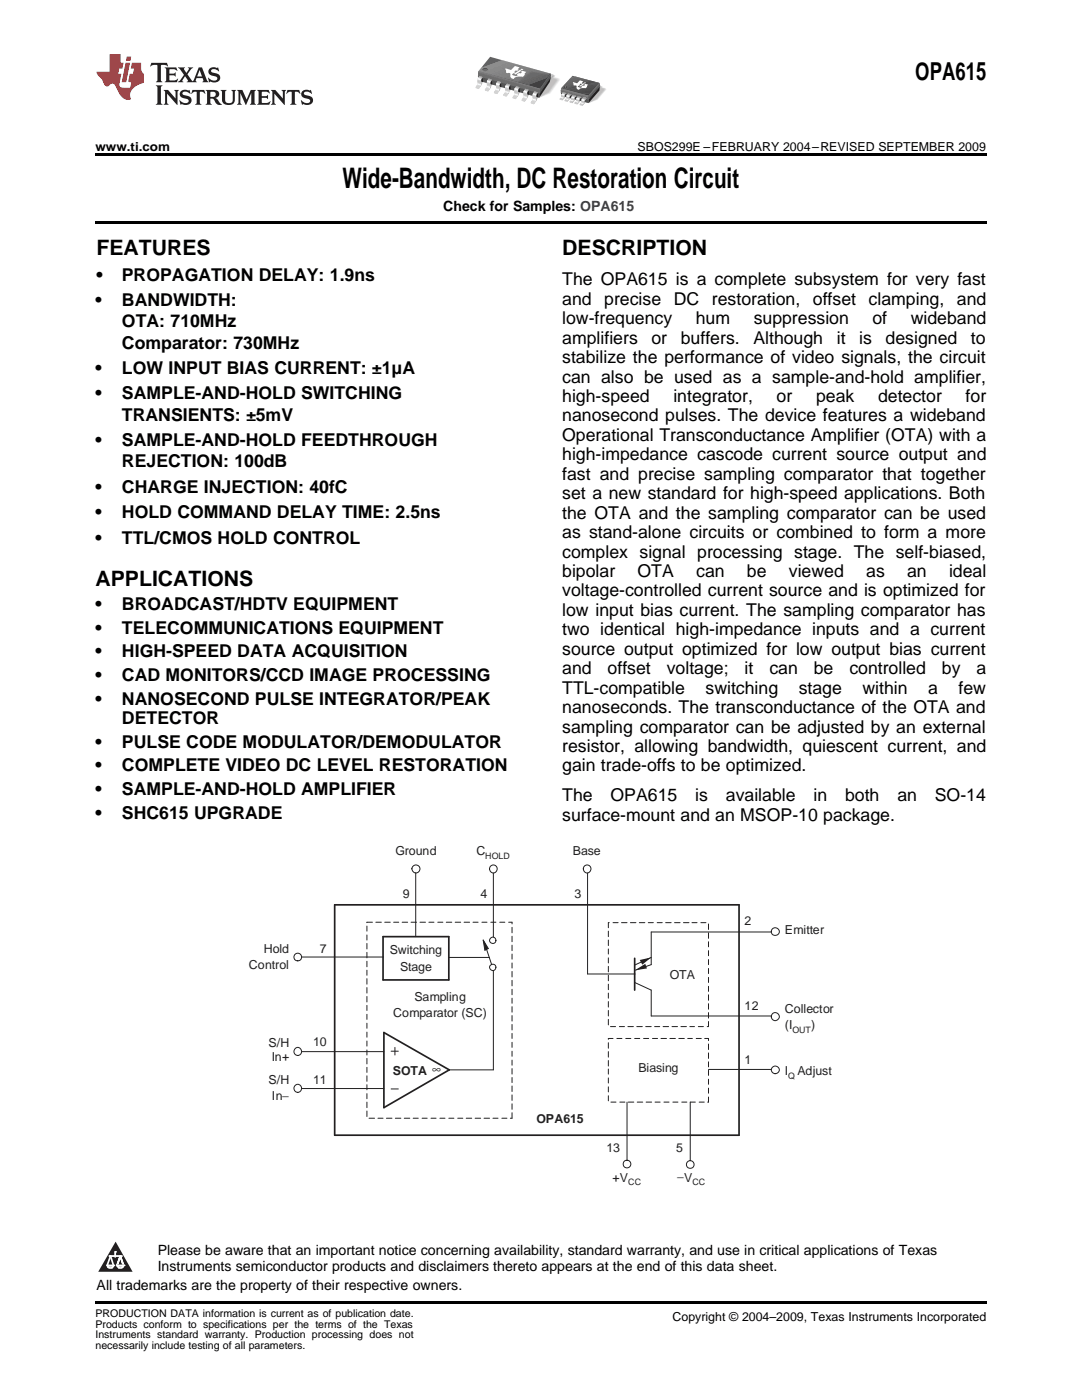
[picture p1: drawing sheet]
<svg xmlns="http://www.w3.org/2000/svg" width="216mm" height="279mm" viewBox="0 0 216 279" stroke-linecap="round" stroke-linejoin="round" font-family="sans-serif">
<defs><g id="words">
<text font-size="5.6" x="68.4" y="37.5">Wide-Bandwidth, DC Restoration Circuit</text>
<text font-size="4.9" x="182.6" y="16">OPA615</text>
<g font-size="4.2">
<text x="19.2" y="50.9">FEATURES</text>
<text x="112.2" y="50.9">DESCRIPTION</text>
<text x="19" y="117">APPLICATIONS</text>
</g>
<g font-size="3.5">
<text x="19.2" y="56">•</text>
<text x="24.3" y="56">PROPAGATION DELAY: 1.9ns</text>
<text x="112.2" y="56.9">The OPA615 is a complete subsystem for very fast</text>
<text x="19" y="61.1">•</text>
<text x="24.3" y="61.1">BANDWIDTH:</text>
<text x="24.3" y="65.3">OTA: 710MHz</text>
<text x="112.2" y="60.8">and</text>
<text x="112.2" y="64.7">low-frequency</text>
<text x="120.6" y="60.8">precise</text>
<text x="134.4" y="60.8">DC</text>
<text x="138.8" y="64.7">hum</text>
<text x="142" y="60.8">restoration,</text>
<text x="150.4" y="64.7">suppression</text>
<text x="162.2" y="60.8">offset</text>
<text x="173.3" y="60.8">clamping,</text>
<text x="174.1" y="64.7">of</text>
<text x="181.7" y="64.7">wideband</text>
<text x="190.9" y="60.8">and</text>
<text x="24.3" y="69.6">Comparator: 730MHz</text>
<text x="112.2" y="68.6">amplifiers</text>
<text x="130" y="68.6">or</text>
<text x="135.8" y="68.6">buffers.</text>
<text x="150.3" y="68.6">Although</text>
<text x="167" y="68.6">it</text>
<text x="171.4" y="68.6">is</text>
<text x="176.7" y="68.6">designed</text>
<text x="193.7" y="68.6">to</text>
<text x="19" y="74.6">•</text>
<text x="24.3" y="74.6">LOW INPUT BIAS CURRENT: ±1μA</text>
<text x="112.2" y="72.5">stabilize the performance of video signals, the circuit</text>
<text x="112.2" y="76.3">can also be used as a sample-and-hold amplifier,</text>
<text x="19" y="79.7">•</text>
<text x="24.3" y="79.7">SAMPLE-AND-HOLD SWITCHING</text>
<text x="24.3" y="84">TRANSIENTS: ±5mV</text>
<text x="112.2" y="80.2">high-speed</text>
<text x="134.4" y="80.2">integrator,</text>
<text x="155" y="80.2">or</text>
<text x="162.8" y="80.2">peak</text>
<text x="175.2" y="80.2">detector</text>
<text x="192.7" y="80.2">for</text>
<text x="19" y="89">•</text>
<text x="24.3" y="89">SAMPLE-AND-HOLD FEEDTHROUGH</text>
<text x="112.2" y="84.1">nanosecond pulses. The device features a wideband</text>
<text x="112.2" y="88">Operational Transconductance Amplifier (OTA) with a</text>
<text x="24.3" y="93.3">REJECTION: 100dB</text>
<text x="112.2" y="91.9">high-impedance cascode current source output and</text>
<text x="112.2" y="95.7">fast and precise sampling comparator that together</text>
<text x="19" y="98.4">•</text>
<text x="24.3" y="98.4">CHARGE INJECTION: 40fC</text>
<text x="112.2" y="99.6">set a new standard for high-speed applications. Both</text>
<text x="19" y="103.4">•</text>
<text x="24.3" y="103.4">HOLD COMMAND DELAY TIME: 2.5ns</text>
<text x="112.2" y="103.5">the OTA and the sampling comparator can be used</text>
<text x="112.2" y="107.4">as stand-alone circuits or combined to form a more</text>
<text x="19" y="108.5">•</text>
<text x="24.3" y="108.5">TTL/CMOS HOLD CONTROL</text>
<text x="112.2" y="111.3">complex signal processing stage. The self-biased,</text>
<text x="112.2" y="115.1">bipolar</text>
<text x="112.2" y="119">voltage-controlled current source and is optimized for</text>
<text x="127.2" y="115.1">OTA</text>
<text x="138.9" y="115.1">can</text>
<text x="149" y="115.1">be</text>
<text x="157.4" y="115.1">viewed</text>
<text x="172.8" y="115.1">as</text>
<text x="181" y="115.1">an</text>
<text x="189.4" y="115.1">ideal</text>
<text x="19" y="121.7">•</text>
<text x="24.3" y="121.7">BROADCAST/HDTV EQUIPMENT</text>
<text x="112.2" y="122.9">low input bias current. The sampling comparator has</text>
<text x="19" y="126.4">•</text>
<text x="19" y="131.2">•</text>
<text x="24.3" y="126.4">TELECOMMUNICATIONS EQUIPMENT</text>
<text x="24.3" y="131.2">HIGH-SPEED DATA ACQUISITION</text>
<text x="112.2" y="126.8">two identical high-impedance inputs and a current</text>
<text x="112.2" y="130.7">source output optimized for low output bias current</text>
<text x="19" y="135.9">•</text>
<text x="24.3" y="135.9">CAD MONITORS/CCD IMAGE PROCESSING</text>
<text x="112.2" y="134.5">and</text>
<text x="121.2" y="134.5">offset</text>
<text x="133" y="134.5">voltage;</text>
<text x="148.6" y="134.5">it</text>
<text x="153.5" y="134.5">can</text>
<text x="162.4" y="134.5">be</text>
<text x="169.5" y="134.5">controlled</text>
<text x="187.9" y="134.5">by</text>
<text x="194.8" y="134.5">a</text>
<text x="19" y="140.6">•</text>
<text x="24.3" y="140.6">NANOSECOND PULSE INTEGRATOR/PEAK</text>
<text x="112.2" y="138.4">TTL-compatible</text>
<text x="112.2" y="142.3">nanoseconds. The transconductance of the OTA and</text>
<text x="140.8" y="138.4">switching</text>
<text x="159.4" y="138.4">stage</text>
<text x="172.1" y="138.4">within</text>
<text x="185.2" y="138.4">a</text>
<text x="191.3" y="138.4">few</text>
<text x="19" y="149.2">•</text>
<text x="24.3" y="144.5">DETECTOR</text>
<text x="24.3" y="149.2">PULSE CODE MODULATOR/DEMODULATOR</text>
<text x="112.2" y="146.2">sampling comparator can be adjusted by an external</text>
<text x="19" y="154">•</text>
<text x="24.3" y="154">COMPLETE VIDEO DC LEVEL RESTORATION</text>
<text x="112.2" y="150.1">resistor, allowing bandwidth, quiescent current, and</text>
<text x="112.2" y="154">gain trade-offs to be optimized.</text>
<text x="19" y="158.7">•</text>
<text x="24.3" y="158.7">SAMPLE-AND-HOLD AMPLIFIER</text>
<text x="112.2" y="159.9">The</text>
<text x="121.8" y="159.9">OPA615</text>
<text x="138.7" y="159.9">is</text>
<text x="144.8" y="159.9">available</text>
<text x="162.3" y="159.9">in</text>
<text x="168.6" y="159.9">both</text>
<text x="179.1" y="159.9">an</text>
<text x="186.5" y="159.9">SO-14</text>
<text x="19" y="163.4">•</text>
<text x="24.3" y="163.4">SHC615 UPGRADE</text>
<text x="112.2" y="163.8">surface-mount and an MSOP-10 package.</text>
</g>
<g font-size="2.8">
<text x="88.4" y="42.1">Check for Samples: OPA615</text>
<text x="31.5" y="250.4">Please be aware that an important notice concerning availability, standard warranty, and use in critical applications of Texas</text>
<text x="19.3" y="257.5">All trademarks are the property of their respective owners.</text>
<text x="31.5" y="253.6">Instruments semiconductor products and disclaimers thereto appears at the end of this data sheet.</text>
</g>
<g font-size="2.5">
<text x="19" y="30.1">www.ti.com...................................................................................................................................... SBOS299E –FEBRUARY 2004–REVISED SEPTEMBER 2009</text>
<text x="134.2" y="263.6">Copyright © 2004–2009, Texas Instruments Incorporated</text>
</g>
<g font-size="2.5" fill="#231f20">
<text x="78.9" y="170.7">Ground</text>
<text x="95.1" y="170.7">C</text>
<text x="114.3" y="170.7">Base</text>
<text x="80.4" y="179.2">9</text>
<text x="95.9" y="179.2">4</text>
<text x="114.6" y="179.2">3</text>
<text x="148.6" y="184.6">2</text>
<text x="52.6" y="190.2">Hold</text>
<text x="63.8" y="190.1">7</text>
<text x="77.8" y="190.5">Switching</text>
<text x="156.6" y="186.4">Emitter</text>
<text x="49.7" y="193.4">Control</text>
<text x="79.8" y="193.7">Stage</text>
<text x="133.7" y="195.4">OTA</text>
<text x="78.5" y="202.9">Comparator (SC)</text>
<text x="82.7" y="199.8">Sampling</text>
<text x="148.6" y="201.7">12</text>
<text x="156.6" y="202.2">Collector</text>
<text x="53.6" y="209">S/H</text>
<text x="62.5" y="208.8">10</text>
<text x="156.6" y="205.4">(I</text>
<text x="161.9" y="205.4">)</text>
<text x="54.3" y="211.8">In+</text>
<text x="78.4" y="214.6">SOTA ∞</text>
<text x="127.4" y="214">Biasing</text>
<text x="148.6" y="212.3">1</text>
<text x="156.6" y="214.6">I</text>
<text x="159.2" y="214.6">Adjust</text>
<text x="53.6" y="216.4">S/H</text>
<text x="54.3" y="219.5">In−</text>
<text x="62.5" y="216.4">11</text>
<text x="107.1" y="224.1">OPA615</text>
<text x="121.1" y="229.9">13</text>
<text x="134.9" y="229.9">5</text>
<text x="122.2" y="235.9">+V</text>
<text x="135.1" y="235.8">−V</text>
</g>
<g font-size="2.1">
<text x="19" y="262.9">PRODUCTION DATA information is current as of publication date.</text>
<text x="19" y="265">Products conform to specifications per the terms of the Texas</text>
<text x="19" y="267.1">Instruments standard warranty. Production processing does not</text>
<text x="19" y="269.2">necessarily include testing of all parameters.</text>
</g>
<g font-size="1.8" fill="#231f20">
<text x="96.8" y="171.4">HOLD</text>
<text x="158.1" y="206.1">OUT</text>
<text x="157.3" y="215.4">Q</text>
<text x="125.4" y="236.5">CC</text>
<text x="138.2" y="236.5">CC</text>
</g>
<g font-size=".4" fill="#fff">
<text x="19" y="50.8">1</text>
<text x="19" y="257.5">2</text>
</g>
</g></defs>
<g fill="#c9cacc">
<path d="M101.4 17.8l.5 .1-.4 .8z"/>
<path d="M95.9 16.2l.5 .2-.5 .8z"/>
<path d="M103.2 18.3l.6 .1-.5 .8z"/>
<path d="M97.7 16.7l.5 .2-.4 .8z"/>
<path d="M105.1 18.8l.5 .1-.5 .8z"/>
<path d="M99.5 17.3l.6 .1-.5 .8z"/>
<path d="M106.9 19.3l.5 .1-.5 .9z"/>
</g>
<path d="M102.5 16.8l3.4-2.7 4.9 1-.1 .3 .8 .2 .3 .2-2 2.9-2.1 .8-5.6-1.7z" fill-rule="evenodd" fill="#f5f5f6"/>
<path d="M102.7 16.8l3.3-2.6 4.8 .9-.2 .3 1 .3v.3l-1.2 1.8a2.94 2.94 0 0 1-2 1.4l-.8 .3-5.4-1.8z" fill-rule="evenodd" fill="#ececee"/>
<path d="M102.8 16.8l3.2-2.5 4.7 .8-.2 .3 .7 .2 .3 .3-.6 1a4.7 4.7 0 0 1-3.3 2.6l-5.3-1.8z" fill-rule="evenodd" fill="#e0e1e3"/>
<path d="M102.9 16.8l3.1-2.5 4.7 .8-.3 .4 .7 .2 .3 .2-.6 1a4.9 4.9 0 0 1-3.2 2.5l-5.1-1.7z" fill-rule="evenodd" fill="#d8d9db"/>
<path d="M103 16.8l3-2.4 4.6 .7-.2 .4 .6 .2 .2 .2-.5 1a5 5 0 0 1-3.1 2.5l-5-1.7z" fill-rule="evenodd" fill="#cdced0"/>
<path d="M103.2 16.8l2.9-2.3 4.5 .6-.3 .5 .8 .4-.5 .9a5.1 5.1 0 0 1-3 2.5l-4.9-1.8z" fill-rule="evenodd" fill="#c7c8ca"/>
<path d="M103.3 16.8l2.8-2.2 4.4 .6-.3 .4 .8 .4-1.6 2.4-1.8 1-4.7-1.8z" fill-rule="evenodd" fill="#bebfc2"/>
<path d="M109.8 14.7l.6 .2-.5 .8-.3-.7z" fill-rule="evenodd" fill="#c9d1d9"/>
<path d="M110.4 14.9v.2l-.6 .9v-.3z" fill-rule="evenodd" fill="#a2a9b1"/>
<g fill="#c9d1d9">
<path d="M109.7 14.7l.7 .2z" fill-rule="evenodd"/>
<path d="M109.7 14.8l.7 .1z" fill-rule="evenodd"/>
</g>
<path d="M109.7 14.8l.6 .2z" fill-rule="evenodd" fill="#c9cfd7"/>
<g fill="#c8cfd7">
<path d="M109.7 14.8l.6 .2z" fill-rule="evenodd"/>
<path d="M109.6 14.8l.7 .2z" fill-rule="evenodd"/>
</g>
<g fill="#c5cdd5">
<path d="M109.6 14.9l.7 .1z" fill-rule="evenodd"/>
<path d="M109.6 14.9l.7 .2z" fill-rule="evenodd"/>
</g>
<path d="M109.7 15l.5 .1z" fill-rule="evenodd" fill="#c4ced4"/>
<g fill="#c1c9d1">
<path d="M109.7 15l.5 .1z" fill-rule="evenodd"/>
<path d="M109.7 15l.5 .2z" fill-rule="evenodd"/>
<path d="M109.7 15.1l.5 .1z" fill-rule="evenodd"/>
<path d="M109.7 15.1l.5 .1z" fill-rule="evenodd"/>
</g>
<path d="M109.7 15.2l.4 .1z" fill-rule="evenodd" fill="#bfc8d1"/>
<g fill="#bdc5cd">
<path d="M109.7 15.2l.4 .1z" fill-rule="evenodd"/>
<path d="M109.7 15.2l.4 .1z" fill-rule="evenodd"/>
<path d="M109.8 15.3l.3 .1z" fill-rule="evenodd"/>
<path d="M109.8 15.3l.3 .1z" fill-rule="evenodd"/>
</g>
<path d="M109.8 15.4h.2z" fill-rule="evenodd" fill="#bbc5cd"/>
<g fill="#b9c1c9">
<path d="M109.8 15.5h.2l-.1 .2z"/>
<path d="M109.8 15.4l.2 .1z" fill-rule="evenodd"/>
</g>
<path d="M95.5 15.1l12.2 3.4-.1 1-12-3.3-.2-1z" fill-rule="evenodd" fill="#535357"/>
<path d="M109.8 15.4l-.1 .9-2.1 3.2 .1-1.1z" fill-rule="evenodd" fill="#231f20"/>
<path d="M109.7 14.7h.2v.7l-2.2 3.2v-1z" fill-rule="evenodd" fill="#555558"/>
<path d="M95.4 14.3l12.2 3.3 .2 .1v1l-12.4-3.5z" fill-rule="evenodd" fill="#6a6b70"/>
<g fill="#3d3c44">
<path d="M105.2 17l4.1-1.5-1.6 2.2z"/>
<path d="M105.1 17l4.3-1.7z" fill-rule="evenodd"/>
<path d="M105 16.9l4.5-1.7z" fill-rule="evenodd"/>
</g>
<g fill="#403e47">
<path d="M104.8 16.9l4.8-1.8z" fill-rule="evenodd"/>
<path d="M104.7 16.8l5-1.8z" fill-rule="evenodd"/>
<path d="M104.6 16.8l5.1-1.9z" fill-rule="evenodd"/>
<path d="M104.4 16.8l5.4-2z" fill-rule="evenodd"/>
<path d="M104.3 16.7l5.6-2z" fill-rule="evenodd"/>
<path d="M104.1 16.7l5.7-2z" fill-rule="evenodd"/>
</g>
<path d="M104 16.7l5.7-2.1z" fill-rule="evenodd" fill="#424048"/>
<path d="M103.9 16.6l5.6-2z" fill-rule="evenodd" fill="#414048"/>
<g fill="#434249">
<path d="M103.7 16.6l5.7-2z" fill-rule="evenodd"/>
<path d="M103.6 16.5l5.7-2z" fill-rule="evenodd"/>
<path d="M103.5 16.5l5.6-2z" fill-rule="evenodd"/>
<path d="M103.3 16.5l5.7-2z" fill-rule="evenodd"/>
</g>
<g fill="#45454c">
<path d="M103.2 16.4l5.7-2z" fill-rule="evenodd"/>
<path d="M103.1 16.4l5.6-2z" fill-rule="evenodd"/>
<path d="M102.9 16.4l5.7-2.1z" fill-rule="evenodd"/>
</g>
<g fill="#46464d">
<path d="M102.8 16.3l5.7-2z" fill-rule="evenodd"/>
<path d="M102.7 16.3l5.6-2z" fill-rule="evenodd"/>
<path d="M102.5 16.2l5.7-2z" fill-rule="evenodd"/>
<path d="M102.4 16.2l5.6-2z" fill-rule="evenodd"/>
<path d="M102.3 16.2l5.6-2.1z" fill-rule="evenodd"/>
<path d="M102.1 16.1l5.7-2z" fill-rule="evenodd"/>
<path d="M102 16.1l5.7-2z" fill-rule="evenodd"/>
</g>
<g fill="#47474d">
<path d="M101.9 16.1l5.6-2.1z" fill-rule="evenodd"/>
<path d="M101.7 16l5.7-2z" fill-rule="evenodd"/>
</g>
<g fill="#4a4a51">
<path d="M101.6 16l5.6-2z" fill-rule="evenodd"/>
<path d="M101.5 15.9l5.6-2z" fill-rule="evenodd"/>
</g>
<g fill="#4b4b51">
<path d="M101.3 15.9l5.7-2z" fill-rule="evenodd"/>
<path d="M101.2 15.9l5.6-2z" fill-rule="evenodd"/>
<path d="M101.1 15.8l5.6-2z" fill-rule="evenodd"/>
</g>
<g fill="#4e4d53">
<path d="M100.9 15.8l5.7-2z" fill-rule="evenodd"/>
<path d="M100.8 15.8l5.6-2.1z" fill-rule="evenodd"/>
</g>
<g fill="#4b4b51">
<path d="M100.7 15.7l5.6-2z" fill-rule="evenodd"/>
<path d="M100.5 15.7l5.7-2z" fill-rule="evenodd"/>
</g>
<g fill="#4e4d53">
<path d="M100.4 15.6l5.6-2z" fill-rule="evenodd"/>
<path d="M100.3 15.6l5.6-2z" fill-rule="evenodd"/>
<path d="M100.1 15.6l5.7-2.1z" fill-rule="evenodd"/>
</g>
<path d="M100 15.5l5.6-2z" fill-rule="evenodd" fill="#515056"/>
<g fill="#505156">
<path d="M99.8 15.5l5.7-2z" fill-rule="evenodd"/>
<path d="M99.7 15.4l5.7-2z" fill-rule="evenodd"/>
<path d="M99.6 15.4l5.6-2z" fill-rule="evenodd"/>
</g>
<g fill="#515256">
<path d="M99.4 15.4l5.7-2z" fill-rule="evenodd"/>
<path d="M99.3 15.3l5.6-2z" fill-rule="evenodd"/>
<path d="M99.2 15.3l5.6-2z" fill-rule="evenodd"/>
</g>
<path d="M99 15.3l5.7-2.1z" fill-rule="evenodd" fill="#505156"/>
<g fill="#515256">
<path d="M98.9 15.2l5.6-2z" fill-rule="evenodd"/>
<path d="M98.8 15.2l5.6-2z" fill-rule="evenodd"/>
<path d="M98.6 15.2l5.7-2.1z" fill-rule="evenodd"/>
</g>
<g fill="#535357">
<path d="M98.5 15.1l5.6-2z" fill-rule="evenodd"/>
<path d="M98.4 15.1l5.6-2z" fill-rule="evenodd"/>
<path d="M98.2 15l5.7-2z" fill-rule="evenodd"/>
</g>
<path d="M98.1 15l5.6-2z" fill-rule="evenodd" fill="#56565b"/>
<g fill="#57575c">
<path d="M98 15l5.6-2z" fill-rule="evenodd"/>
<path d="M97.8 14.9l5.7-2z" fill-rule="evenodd"/>
<path d="M97.7 14.9l5.6-2z" fill-rule="evenodd"/>
<path d="M97.6 14.8l5.6-2z" fill-rule="evenodd"/>
</g>
<g fill="#5a5a5f">
<path d="M97.4 14.8l5.7-2z" fill-rule="evenodd"/>
<path d="M97.3 14.8l5.6-2z" fill-rule="evenodd"/>
<path d="M97.2 14.7l5.6-2z" fill-rule="evenodd"/>
<path d="M97 14.7l5.7-2z" fill-rule="evenodd"/>
<path d="M96.9 14.7l5.6-2.1z" fill-rule="evenodd"/>
</g>
<g fill="#5c5d60">
<path d="M96.7 14.6l5.7-2z" fill-rule="evenodd"/>
<path d="M96.6 14.6l5.6-2z" fill-rule="evenodd"/>
</g>
<g fill="#5c5c61">
<path d="M96.5 14.6l5.6-2.1z" fill-rule="evenodd"/>
<path d="M96.4 14.5l5.6-2z" fill-rule="evenodd"/>
</g>
<g fill="#5e5e62">
<path d="M96.2 14.5l5.7-2z" fill-rule="evenodd"/>
<path d="M96.1 14.4l5.6-2z" fill-rule="evenodd"/>
<path d="M95.9 14.4l5.7-2z" fill-rule="evenodd"/>
</g>
<path d="M95.8 14.4l5.6-2z" fill-rule="evenodd" fill="#5f5f64"/>
<g fill="#616165">
<path d="M97.8 11.3l2.4 .7-4.2 1.6z"/>
<path d="M95.7 14.3l5.6-2z" fill-rule="evenodd"/>
<path d="M95.5 14.3l5.7-2z" fill-rule="evenodd"/>
<path d="M95.5 14.2l5.5-2z" fill-rule="evenodd"/>
<path d="M95.6 14.1l5.3-1.9-5.4 2z" fill-rule="evenodd"/>
<path d="M95.7 14l5.1-1.8-5.2 1.9z" fill-rule="evenodd"/>
<path d="M95.8 13.8l4.8-1.7-4.9 1.9z" fill-rule="evenodd"/>
<path d="M95.9 13.7l4.6-1.6-4.7 1.7z" fill-rule="evenodd"/>
<path d="M96 13.6l4.4-1.5-4.5 1.6z" fill-rule="evenodd"/>
</g>
<g fill="#7d7f83">
<path d="M95.5 14.2l12.2 3.5 .1 .1-12.4-3.4z" fill-rule="evenodd"/>
<path d="M95.5 14.3l12.3 3.4v.1l-12.4-3.4z" fill-rule="evenodd"/>
<path d="M95.4 14.3l12.4 3.5v.1l-12.4-3.5z" fill-rule="evenodd"/>
</g>
<g fill="#797b7f">
<path d="M95.4 14.4l12.4 3.4v.1z" fill-rule="evenodd"/>
<path d="M95.4 14.4l12.4 3.4v.1z" fill-rule="evenodd"/>
</g>
<g fill="#76777b">
<path d="M95.4 14.4l12.4 3.5v.1z" fill-rule="evenodd"/>
<path d="M95.4 14.4l12.4 3.6z" fill-rule="evenodd"/>
</g>
<path d="M95.4 14.5l12.4 3.5z" fill-rule="evenodd" fill="#73747a"/>
<g fill="#717177">
<path d="M95.4 14.5l12.4 3.5v.1z" fill-rule="evenodd"/>
<path d="M95.4 14.6l12.4 3.5z" fill-rule="evenodd"/>
</g>
<path d="M95.4 14.6l12.4 3.5z" fill-rule="evenodd" fill="#6f7076"/>
<path d="M95.4 14.6l12.4 3.6z" fill-rule="evenodd" fill="#6d6d73"/>
<g fill="#6b6c72">
<path d="M95.4 14.7l12.4 3.5z" fill-rule="evenodd"/>
<path d="M95.4 14.7l12.4 3.5z" fill-rule="evenodd"/>
</g>
<path d="M95.4 14.7l12.4 3.6z" fill-rule="evenodd" fill="#6a6b70"/>
<path d="M109.8 14.7l-2 3.1z" fill-rule="evenodd" fill="#707075"/>
<path d="M109.8 14.8l-2 3.1z" fill-rule="evenodd" fill="#6c6d71"/>
<path d="M109.8 14.8l-2 3.1z" fill-rule="evenodd" fill="#68696d"/>
<g fill="#656569">
<path d="M109.8 14.8l-2 3.2z" fill-rule="evenodd"/>
<path d="M109.9 14.9l-2.1 3.1z" fill-rule="evenodd"/>
</g>
<path d="M109.9 14.9l-2.1 3.2z" fill-rule="evenodd" fill="#616165"/>
<path d="M109.9 14.9l-2.1 3.3z" fill-rule="evenodd" fill="#5e5e62"/>
<path d="M109.9 15l-2.1 3.2z" fill-rule="evenodd" fill="#5a5a5d"/>
<path d="M109.9 15l-2.1 3.3z" fill-rule="evenodd" fill="#555558"/>
<g fill="#b9c1c9">
<path d="M100.4 18.9l.6 .2 .1 .2-.7-.2z" fill-rule="evenodd"/>
<path d="M94.9 17.4l.6 .2v.2l-.6-.2z" fill-rule="evenodd"/>
<path d="M102.3 19.4l.6 .2v.2l-.6-.2z" fill-rule="evenodd"/>
<path d="M96.8 17.9l.6 .2v.2l-.6-.2z" fill-rule="evenodd"/>
<path d="M104.1 20l.6 .1v.2l-.6-.2z" fill-rule="evenodd"/>
<path d="M98.6 18.4l.6 .2v.2l-.6-.2z" fill-rule="evenodd"/>
<path d="M105.9 20.5l.6 .2v.1l-.6-.2z" fill-rule="evenodd"/>
</g>
<g fill="#231f20">
<path d="M101.3 16.8l.5 .1 .1 1-.6-.1z" fill-rule="evenodd"/>
<path d="M95.8 15.3l.5 .1 .1 1-.6-.2z" fill-rule="evenodd"/>
<path d="M103.2 17.3l.5 .1 .1 1-.6-.1z" fill-rule="evenodd"/>
<path d="M97.6 15.8l.5 .1 .1 1-.5-.2z" fill-rule="evenodd"/>
<path d="M105 17.8l.5 .1 .1 1-.6-.1z" fill-rule="evenodd"/>
<path d="M99.4 16.3l.5 .1 .2 1-.6-.2z" fill-rule="evenodd"/>
<path d="M106.8 18.3l.5 .1 .1 1-.6-.1z" fill-rule="evenodd"/>
</g>
<g fill="#a2a9b1">
<path d="M101.8 16.9v.1a1.59 1.59 0 0 0-.3 1.5l-.4 .8-.1-.2a1.73 1.73 0 0 0 .4-1.7z" fill-rule="evenodd"/>
<path d="M96.3 15.3v.2a1.57 1.57 0 0 0-.3 1.5l-.5 .8v-.2a1.71 1.71 0 0 0 .4-1.7z" fill-rule="evenodd"/>
<path d="M103.7 17.4v.1a1.59 1.59 0 0 0-.3 1.6l-.5 .7v-.2a1.73 1.73 0 0 0 .4-1.7z" fill-rule="evenodd"/>
<path d="M98.1 15.9l.1 .1a1.57 1.57 0 0 0-.3 1.5l-.5 .8v-.2a1.71 1.71 0 0 0 .4-1.7z" fill-rule="evenodd"/>
<path d="M105.5 17.9v.1a1.59 1.59 0 0 0-.3 1.6l-.5 .7v-.2a1.73 1.73 0 0 0 .4-1.7z" fill-rule="evenodd"/>
<path d="M100 16.4v.1a1.57 1.57 0 0 0-.3 1.5l-.5 .8v-.2a1.71 1.71 0 0 0 .4-1.7z" fill-rule="evenodd"/>
<path d="M107.3 18.4v.2a1.59 1.59 0 0 0-.3 1.5l-.5 .7v-.1a1.73 1.73 0 0 0 .4-1.8z" fill-rule="evenodd"/>
</g>
<g fill="#e7eff3">
<path d="M101.2 16.7l.6 .2a1.51 1.51 0 0 0-.4 1.6l-.3 .6-.7-.2a1.83 1.83 0 0 0 .4-1.7z" fill-rule="evenodd"/>
<path d="M95.7 15.2l.6 .2a1.5 1.5 0 0 0-.4 1.6l-.4 .6-.6-.2a1.81 1.81 0 0 0 .4-1.7z" fill-rule="evenodd"/>
<path d="M103 17.2l.7 .2a1.51 1.51 0 0 0-.4 1.6l-.4 .6-.6-.1a1.83 1.83 0 0 0 .4-1.8z" fill-rule="evenodd"/>
<path d="M97.5 15.7l.7 .2a1.5 1.5 0 0 0-.4 1.6l-.4 .6-.6-.2a1.81 1.81 0 0 0 .4-1.7z" fill-rule="evenodd"/>
<path d="M104.9 17.7l.6 .2a1.52 1.52 0 0 0-.4 1.6l-.4 .6-.6-.1a1.83 1.83 0 0 0 .4-1.8z" fill-rule="evenodd"/>
<path d="M99.3 16.2l.7 .2a1.5 1.5 0 0 0-.4 1.6l-.4 .6-.6-.2a1.81 1.81 0 0 0 .4-1.7z" fill-rule="evenodd"/>
<path d="M106.7 18.2l.6 .2a1.52 1.52 0 0 0-.4 1.6l-.4 .7-.6-.2a1.83 1.83 0 0 0 .4-1.8z" fill-rule="evenodd"/>
</g>
<g fill="#fff">
<path d="M101 17l.5 .2-.1 1.4-.6-.2z" fill-rule="evenodd"/>
<path d="M95.4 15.5l.6 .2-.2 1.4-.6-.2z" fill-rule="evenodd"/>
<path d="M102.8 17.5l.6 .3-.2 1.4-.6-.2z" fill-rule="evenodd"/>
<path d="M97.3 16l.6 .2-.2 1.4-.6-.2z" fill-rule="evenodd"/>
<path d="M104.6 18.1l.6 .2-.2 1.4-.6-.2z" fill-rule="evenodd"/>
<path d="M99.1 16.5l.6 .2-.2 1.4-.6-.2z" fill-rule="evenodd"/>
<path d="M106.4 18.6l.6 .2-.1 1.4-.6-.2z" fill-rule="evenodd"/>
</g>
<path d="M101.2 16.7l.6 .2z" fill-rule="evenodd" fill="#8f9097"/>
<path d="M101.2 16.7l.6 .2z" fill-rule="evenodd" fill="#9799a1"/>
<path d="M101.1 16.8l.6 .2z" fill-rule="evenodd" fill="#9b9fa7"/>
<path d="M101.1 16.8l.6 .2z" fill-rule="evenodd" fill="#a4a9b2"/>
<path d="M101.1 16.9l.6 .2z" fill-rule="evenodd" fill="#aeb4bd"/>
<path d="M101 16.9l.6 .2z" fill-rule="evenodd" fill="#b8c1c9"/>
<path d="M101 17l.6 .1z" fill-rule="evenodd" fill="#bcc7d1"/>
<path d="M101 17l.6 .2z" fill-rule="evenodd" fill="#c2cfda"/>
<path d="M100.9 17.1l.6 .1z" fill-rule="evenodd" fill="#cddbe6"/>
<path d="M95.7 15.2l.6 .2z" fill-rule="evenodd" fill="#8f9097"/>
<path d="M95.6 15.2l.7 .2z" fill-rule="evenodd" fill="#9799a1"/>
<path d="M95.6 15.3l.6 .1z" fill-rule="evenodd" fill="#9b9fa7"/>
<path d="M95.6 15.3l.6 .2z" fill-rule="evenodd" fill="#a4a9b2"/>
<path d="M95.5 15.3l.7 .2z" fill-rule="evenodd" fill="#aeb4bd"/>
<path d="M95.5 15.4l.6 .2z" fill-rule="evenodd" fill="#b8c1c9"/>
<path d="M95.5 15.4l.6 .2z" fill-rule="evenodd" fill="#bcc7d1"/>
<path d="M95.4 15.5l.6 .2z" fill-rule="evenodd" fill="#c2cfda"/>
<path d="M95.4 15.5l.6 .2z" fill-rule="evenodd" fill="#cddbe6"/>
<path d="M103 17.2l.7 .2z" fill-rule="evenodd" fill="#8f9097"/>
<path d="M103 17.2l.6 .2z" fill-rule="evenodd" fill="#9799a1"/>
<path d="M103 17.3l.6 .2z" fill-rule="evenodd" fill="#9b9fa7"/>
<path d="M102.9 17.3l.7 .2z" fill-rule="evenodd" fill="#a4a9b2"/>
<path d="M102.9 17.4l.6 .2z" fill-rule="evenodd" fill="#aeb4bd"/>
<path d="M102.9 17.4l.6 .2z" fill-rule="evenodd" fill="#b8c1c9"/>
<path d="M102.8 17.5l.7 .2z" fill-rule="evenodd" fill="#bcc7d1"/>
<path d="M102.8 17.5l.6 .2z" fill-rule="evenodd" fill="#c2cfda"/>
<path d="M102.8 17.6l.6 .2z" fill-rule="evenodd" fill="#cddbe6"/>
<path d="M97.5 15.7l.6 .2z" fill-rule="evenodd" fill="#8f9097"/>
<path d="M97.5 15.7l.6 .2z" fill-rule="evenodd" fill="#9799a1"/>
<path d="M97.4 15.8l.7 .2z" fill-rule="evenodd" fill="#9b9fa7"/>
<path d="M97.4 15.8l.6 .2z" fill-rule="evenodd" fill="#a4a9b2"/>
<path d="M97.4 15.9l.6 .1z" fill-rule="evenodd" fill="#aeb4bd"/>
<path d="M97.4 15.9l.6 .2z" fill-rule="evenodd" fill="#b8c1c9"/>
<path d="M97.3 15.9l.6 .2z" fill-rule="evenodd" fill="#bcc7d1"/>
<path d="M97.3 16l.6 .2z" fill-rule="evenodd" fill="#c2cfda"/>
<path d="M97.3 16l.6 .2z" fill-rule="evenodd" fill="#cddbe6"/>
<path d="M104.8 17.7l.7 .2z" fill-rule="evenodd" fill="#8f9097"/>
<path d="M104.8 17.8l.6 .2z" fill-rule="evenodd" fill="#9799a1"/>
<path d="M104.8 17.8l.6 .2z" fill-rule="evenodd" fill="#9b9fa7"/>
<path d="M104.8 17.9l.6 .1z" fill-rule="evenodd" fill="#a4a9b2"/>
<path d="M104.7 17.9l.6 .2z" fill-rule="evenodd" fill="#aeb4bd"/>
<path d="M104.7 17.9l.6 .2z" fill-rule="evenodd" fill="#b8c1c9"/>
<path d="M104.7 18l.6 .2z" fill-rule="evenodd" fill="#bcc7d1"/>
<path d="M104.6 18l.6 .2z" fill-rule="evenodd" fill="#c2cfda"/>
<path d="M104.6 18.1l.6 .2z" fill-rule="evenodd" fill="#cddbe6"/>
<path d="M99.3 16.2l.6 .2z" fill-rule="evenodd" fill="#8f9097"/>
<path d="M99.3 16.2l.6 .2z" fill-rule="evenodd" fill="#9799a1"/>
<path d="M99.3 16.3l.6 .2z" fill-rule="evenodd" fill="#9b9fa7"/>
<path d="M99.2 16.3l.7 .2z" fill-rule="evenodd" fill="#a4a9b2"/>
<path d="M99.2 16.4l.6 .2z" fill-rule="evenodd" fill="#aeb4bd"/>
<path d="M99.2 16.4l.6 .2z" fill-rule="evenodd" fill="#b8c1c9"/>
<path d="M99.1 16.5l.6 .1z" fill-rule="evenodd" fill="#bcc7d1"/>
<path d="M99.1 16.5l.6 .2z" fill-rule="evenodd" fill="#c2cfda"/>
<path d="M99.1 16.5l.6 .2z" fill-rule="evenodd" fill="#cddbe6"/>
<path d="M106.7 18.2l.6 .2z" fill-rule="evenodd" fill="#8f9097"/>
<path d="M106.6 18.3l.6 .2z" fill-rule="evenodd" fill="#9799a1"/>
<path d="M106.6 18.3l.6 .2z" fill-rule="evenodd" fill="#9b9fa7"/>
<path d="M106.6 18.4l.6 .2z" fill-rule="evenodd" fill="#a4a9b2"/>
<path d="M106.5 18.4l.6 .2z" fill-rule="evenodd" fill="#aeb4bd"/>
<path d="M106.5 18.5l.6 .1z" fill-rule="evenodd" fill="#b8c1c9"/>
<path d="M106.5 18.5l.6 .2z" fill-rule="evenodd" fill="#bcc7d1"/>
<path d="M106.4 18.6l.6 .1z" fill-rule="evenodd" fill="#c2cfda"/>
<path d="M106.4 18.6l.6 .2z" fill-rule="evenodd" fill="#cddbe6"/>
<path d="M100.8 17.4l.6 .2 .1 .7-.6-.1z" fill-rule="evenodd" fill="#ced9e3"/>
<path d="M100.8 17.4l.6 .2 .1 .7-.7-.2z" fill-rule="evenodd" fill="#cad5de"/>
<path d="M100.8 17.5l.6 .2 .1 .5-.7-.2z" fill-rule="evenodd" fill="#c9d2db"/>
<path d="M100.8 17.5l.6 .2 .1 .5-.7-.2z" fill-rule="evenodd" fill="#c7d0d9"/>
<path d="M100.8 17.6l.6 .2 .1 .3-.7-.2z" fill-rule="evenodd" fill="#c4cdd5"/>
<path d="M100.8 17.6l.6 .2 .1 .3-.7-.2z" fill-rule="evenodd" fill="#c1c9d1"/>
<path d="M100.8 17.7l.6 .2v.1l-.6-.2z" fill-rule="evenodd" fill="#bdc5cd"/>
<path d="M95.3 15.8l.6 .2v.8l-.6-.2z" fill-rule="evenodd" fill="#ced9e3"/>
<path d="M95.3 15.9l.6 .2v.6l-.6-.1z" fill-rule="evenodd" fill="#cad5de"/>
<path d="M95.3 16l.6 .1v.6l-.6-.2z" fill-rule="evenodd" fill="#c9d2db"/>
<path d="M95.3 16l.6 .2v.4l-.6-.1z" fill-rule="evenodd" fill="#c7d0d9"/>
<path d="M95.3 16.1l.6 .1v.4l-.6-.2z" fill-rule="evenodd" fill="#c4cdd5"/>
<path d="M95.3 16.1l.6 .2v.2l-.6-.2z" fill-rule="evenodd" fill="#c1c9d1"/>
<path d="M95.3 16.2l.6 .1v.2l-.6-.2z" fill-rule="evenodd" fill="#bdc5cd"/>
<path d="M102.7 17.9l.6 .2v.7l-.6-.1z" fill-rule="evenodd" fill="#ced9e3"/>
<path d="M102.7 17.9l.6 .2v.7l-.6-.2z" fill-rule="evenodd" fill="#cad5de"/>
<path d="M102.7 18l.6 .2v.5l-.6-.2z" fill-rule="evenodd" fill="#c9d2db"/>
<path d="M102.7 18l.6 .2v.5l-.6-.2z" fill-rule="evenodd" fill="#c7d0d9"/>
<path d="M102.7 18.1l.6 .2v.3l-.6-.2z" fill-rule="evenodd" fill="#c4cdd5"/>
<path d="M102.7 18.1l.6 .2v.3l-.6-.2z" fill-rule="evenodd" fill="#c1c9d1"/>
<path d="M102.7 18.2l.6 .2v.1l-.6-.2z" fill-rule="evenodd" fill="#bdc5cd"/>
<path d="M97.2 16.4l.6 .1v.8l-.6-.2z" fill-rule="evenodd" fill="#ced9e3"/>
<path d="M97.2 16.4l.6 .2v.7l-.6-.2z" fill-rule="evenodd" fill="#cad5de"/>
<path d="M97.2 16.5l.6 .1v.6l-.6-.2z" fill-rule="evenodd" fill="#c9d2db"/>
<path d="M97.2 16.5l.6 .2v.4l-.6-.1z" fill-rule="evenodd" fill="#c7d0d9"/>
<path d="M97.2 16.6l.6 .1v.4l-.6-.2z" fill-rule="evenodd" fill="#c4cdd5"/>
<path d="M97.2 16.6l.6 .2v.2l-.6-.1z" fill-rule="evenodd" fill="#c1c9d1"/>
<path d="M97.2 16.7l.6 .2v.1l-.6-.2z" fill-rule="evenodd" fill="#bdc5cd"/>
<path d="M104.5 18.4l.6 .2v.7l-.6-.1z" fill-rule="evenodd" fill="#ced9e3"/>
<path d="M104.5 18.5l.6 .1v.7l-.6-.2z" fill-rule="evenodd" fill="#cad5de"/>
<path d="M104.5 18.5l.6 .2v.6l-.6-.2z" fill-rule="evenodd" fill="#c9d2db"/>
<path d="M104.5 18.6l.6 .1v.5l-.6-.2z" fill-rule="evenodd" fill="#c7d0d9"/>
<path d="M104.5 18.6l.6 .2v.3l-.6-.1z" fill-rule="evenodd" fill="#c4cdd5"/>
<path d="M104.5 18.7l.6 .1v.3l-.6-.2z" fill-rule="evenodd" fill="#c1c9d1"/>
<path d="M104.5 18.7l.6 .2v.1l-.6-.2z" fill-rule="evenodd" fill="#bdc5cd"/>
<path d="M99 16.9l.6 .1v.8l-.6-.2z" fill-rule="evenodd" fill="#ced9e3"/>
<path d="M99 16.9l.6 .2v.7l-.6-.2z" fill-rule="evenodd" fill="#cad5de"/>
<path d="M99 17l.6 .2v.5l-.6-.2z" fill-rule="evenodd" fill="#c9d2db"/>
<path d="M99 17l.6 .2v.5l-.6-.2z" fill-rule="evenodd" fill="#c7d0d9"/>
<path d="M99 17.1l.6 .2v.3l-.6-.2z" fill-rule="evenodd" fill="#c4cdd5"/>
<path d="M99 17.1l.6 .2v.3l-.6-.2z" fill-rule="evenodd" fill="#c1c9d1"/>
<path d="M99 17.2l.6 .2v.1l-.6-.2z" fill-rule="evenodd" fill="#bdc5cd"/>
<path d="M106.3 18.9l.6 .2v.8l-.6-.2z" fill-rule="evenodd" fill="#ced9e3"/>
<path d="M106.3 19l.6 .1v.7l-.6-.2z" fill-rule="evenodd" fill="#cad5de"/>
<path d="M106.3 19l.6 .2v.6l-.6-.2z" fill-rule="evenodd" fill="#c9d2db"/>
<path d="M106.3 19.1l.6 .1v.5l-.6-.2z" fill-rule="evenodd" fill="#c7d0d9"/>
<path d="M106.3 19.1l.6 .2v.3l-.6-.1z" fill-rule="evenodd" fill="#c4cdd5"/>
<path d="M106.3 19.2l.6 .2v.2l-.6-.2z" fill-rule="evenodd" fill="#c1c9d1"/>
<path d="M106.3 19.2l.6 .2v.1l-.6-.1z" fill-rule="evenodd" fill="#bdc5cd"/>
<g fill="#c7e0ec">
<path d="M100.9 17.1l.6 .2-.1 .3-.6-.2z" fill-rule="evenodd"/>
<path d="M95.4 15.6l.6 .2-.1 .2-.6-.2z" fill-rule="evenodd"/>
<path d="M102.8 17.6l.6 .2-.1 .3-.6-.2z" fill-rule="evenodd"/>
<path d="M97.2 16.1l.6 .2v.2l-.6-.1z" fill-rule="evenodd"/>
<path d="M104.6 18.1l.6 .2-.1 .3-.6-.2z" fill-rule="evenodd"/>
<path d="M99 16.6l.6 .2v.2l-.6-.1z" fill-rule="evenodd"/>
<path d="M106.4 18.6l.6 .2-.1 .3-.6-.2z" fill-rule="evenodd"/>
</g>
<path d="M100.9 17.1l.6 .2-.1 .2-.6-.2z" fill-rule="evenodd" fill="#d5e8f1"/>
<path d="M100.9 17.1l.6 .2-.1 .2-.6-.2z" fill-rule="evenodd" fill="#e3eef4"/>
<path d="M100.9 17.1l.6 .2-.1 .2-.6-.2z" fill-rule="evenodd" fill="#eff6f9"/>
<path d="M95.4 15.6l.6 .2-.1 .2-.6-.2z" fill-rule="evenodd" fill="#d5e8f1"/>
<path d="M95.4 15.6l.6 .2-.1 .2-.6-.2z" fill-rule="evenodd" fill="#e3eef4"/>
<path d="M95.4 15.6l.6 .2-.1 .2-.6-.2z" fill-rule="evenodd" fill="#eff6f9"/>
<path d="M102.8 17.6l.6 .2-.1 .2-.6-.1z" fill-rule="evenodd" fill="#d5e8f1"/>
<path d="M102.8 17.6l.6 .2-.1 .2-.6-.2z" fill-rule="evenodd" fill="#e3eef4"/>
<path d="M102.7 17.6l.6 .2v.2l-.6-.2z" fill-rule="evenodd" fill="#eff6f9"/>
<path d="M97.2 16.1l.6 .2v.2l-.6-.2z" fill-rule="evenodd" fill="#d5e8f1"/>
<path d="M97.2 16.1l.6 .2v.2l-.6-.2z" fill-rule="evenodd" fill="#e3eef4"/>
<path d="M97.2 16.1l.6 .2v.2l-.6-.2z" fill-rule="evenodd" fill="#eff6f9"/>
<path d="M104.6 18.1l.6 .2-.1 .2-.6-.1z" fill-rule="evenodd" fill="#d5e8f1"/>
<path d="M104.6 18.1l.6 .2-.1 .2-.6-.2z" fill-rule="evenodd" fill="#e3eef4"/>
<path d="M104.6 18.2l.5 .1v.2l-.6-.2z" fill-rule="evenodd" fill="#eff6f9"/>
<path d="M99 16.6l.6 .2v.2l-.6-.2z" fill-rule="evenodd" fill="#d5e8f1"/>
<path d="M99 16.6l.6 .2v.2l-.6-.2z" fill-rule="evenodd" fill="#e3eef4"/>
<path d="M99 16.6l.6 .2v.2l-.6-.2z" fill-rule="evenodd" fill="#eff6f9"/>
<path d="M106.4 18.7l.6 .1-.1 .3-.6-.2z" fill-rule="evenodd" fill="#d5e8f1"/>
<path d="M106.4 18.7l.6 .1-.1 .2-.6-.1z" fill-rule="evenodd" fill="#e3eef4"/>
<path d="M106.4 18.7l.6 .2-.1 .1-.6-.2z" fill-rule="evenodd" fill="#eff6f9"/>
<g fill="#fff">
<path d="M100.9 17.1l.6 .2-.1 .2-.6-.2z" fill-rule="evenodd"/>
<path d="M95.4 15.6l.6 .2-.1 .1-.6-.1z" fill-rule="evenodd"/>
<path d="M102.7 17.7l.6 .1v.2l-.6-.2z" fill-rule="evenodd"/>
<path d="M97.2 16.1l.6 .2v.2l-.6-.2z" fill-rule="evenodd"/>
<path d="M104.5 18.2l.6 .2v.1l-.6-.2z" fill-rule="evenodd"/>
<path d="M99 16.6l.6 .2v.2l-.6-.2z" fill-rule="evenodd"/>
<path d="M106.4 18.7l.6 .2-.1 .1-.6-.2z" fill-rule="evenodd"/>
</g>
<path d="M100.9 18.1l.6 .2-.1 .3-.6-.2z" fill-rule="evenodd" fill="#cce1ec"/>
<path d="M100.8 18.2l.6 .2v.2l-.6-.2z" fill-rule="evenodd" fill="#e1eef4"/>
<path d="M100.8 18.2l.6 .2v.2l-.6-.2z" fill-rule="evenodd" fill="#eff6f9"/>
<path d="M100.8 18.2l.6 .2v.1l-.6-.1z" fill-rule="evenodd" fill="#fff"/>
<path d="M95.3 16.6l.6 .2v.3l-.7-.2z" fill-rule="evenodd" fill="#cce1ec"/>
<path d="M95.3 16.6l.6 .2v.3l-.6-.2z" fill-rule="evenodd" fill="#e1eef4"/>
<path d="M95.3 16.7l.6 .2v.1l-.6-.1z" fill-rule="evenodd" fill="#eff6f9"/>
<path d="M95.3 16.7l.6 .2v.1l-.6-.2z" fill-rule="evenodd" fill="#fff"/>
<path d="M102.7 18.7l.6 .1-.1 .3-.6-.1z" fill-rule="evenodd" fill="#cce1ec"/>
<path d="M102.7 18.7l.6 .2-.1 .2-.6-.2z" fill-rule="evenodd" fill="#e1eef4"/>
<path d="M102.7 18.7l.6 .2-.1 .2-.6-.2z" fill-rule="evenodd" fill="#eff6f9"/>
<path d="M102.7 18.7l.6 .2v.1l-.6-.1z" fill-rule="evenodd" fill="#fff"/>
<path d="M97.2 17.1l.6 .2-.1 .3-.6-.2z" fill-rule="evenodd" fill="#cce1ec"/>
<path d="M97.2 17.2l.6 .1-.1 .3-.6-.2z" fill-rule="evenodd" fill="#e1eef4"/>
<path d="M97.2 17.2l.6 .2-.1 .1-.6-.1z" fill-rule="evenodd" fill="#eff6f9"/>
<path d="M97.2 17.2l.6 .2-.1 .1-.6-.2z" fill-rule="evenodd" fill="#fff"/>
<path d="M104.5 19.2l.6 .1-.1 .3-.6-.1z" fill-rule="evenodd" fill="#cce1ec"/>
<path d="M104.5 19.2l.6 .2-.1 .2-.6-.2z" fill-rule="evenodd" fill="#e1eef4"/>
<path d="M104.5 19.2l.6 .2v.2l-.6-.2z" fill-rule="evenodd" fill="#eff6f9"/>
<path d="M104.5 19.2l.6 .2v.1l-.6-.1z" fill-rule="evenodd" fill="#fff"/>
<path d="M99 17.6l.6 .2-.1 .3-.6-.2z" fill-rule="evenodd" fill="#cce1ec"/>
<path d="M99 17.7l.6 .1-.1 .3-.6-.2z" fill-rule="evenodd" fill="#e1eef4"/>
<path d="M99 17.7l.6 .2-.1 .1-.6-.1z" fill-rule="evenodd" fill="#eff6f9"/>
<path d="M99 17.7l.6 .2-.1 .1-.6-.2z" fill-rule="evenodd" fill="#fff"/>
<path d="M106.3 19.7l.6 .2v.3l-.6-.2z" fill-rule="evenodd" fill="#cce1ec"/>
<path d="M106.3 19.7l.6 .2v.2l-.6-.2z" fill-rule="evenodd" fill="#e1eef4"/>
<path d="M106.3 19.7l.6 .2v.2l-.6-.2z" fill-rule="evenodd" fill="#eff6f9"/>
<path d="M106.3 19.8l.6 .1v.2l-.6-.2z" fill-rule="evenodd" fill="#fff"/>
<path d="M100.8 18.4l.6 .2-.4 .5-.6-.2z" fill-rule="evenodd" fill="#d6dfe7"/>
<path d="M100.7 18.5l.6 .2-.3 .4-.6-.2z" fill-rule="evenodd" fill="#d2dbe3"/>
<path d="M100.7 18.5l.6 .2-.3 .4-.6-.2z" fill-rule="evenodd" fill="#cfd7df"/>
<path d="M100.7 18.6l.6 .2-.3 .3-.6-.2z" fill-rule="evenodd" fill="#cbd3db"/>
<path d="M100.6 18.7l.6 .2-.2 .2-.5-.2z" fill-rule="evenodd" fill="#c9d1d9"/>
<path d="M95.2 16.9l.7 .2-.4 .5-.6-.2z" fill-rule="evenodd" fill="#d6dfe7"/>
<path d="M95.2 17l.6 .1-.3 .5-.6-.2z" fill-rule="evenodd" fill="#d2dbe3"/>
<path d="M95.2 17l.6 .2-.3 .4-.6-.2z" fill-rule="evenodd" fill="#cfd7df"/>
<path d="M95.1 17.1l.6 .2-.2 .3-.6-.2z" fill-rule="evenodd" fill="#cbd3db"/>
<path d="M95.1 17.2l.6 .1-.2 .3-.6-.2z" fill-rule="evenodd" fill="#c9d1d9"/>
<path d="M102.6 18.9l.6 .2-.3 .5-.6-.1z" fill-rule="evenodd" fill="#d6dfe7"/>
<path d="M102.6 19l.6 .2-.3 .4-.6-.1z" fill-rule="evenodd" fill="#d2dbe3"/>
<path d="M102.5 19.1l.6 .1-.2 .4-.6-.1z" fill-rule="evenodd" fill="#cfd7df"/>
<path d="M102.5 19.1l.6 .2-.2 .3-.6-.1z" fill-rule="evenodd" fill="#cbd3db"/>
<path d="M102.5 19.2l.6 .2-.2 .2-.6-.1z" fill-rule="evenodd" fill="#c9d1d9"/>
<path d="M97.1 17.4l.6 .2-.3 .5-.6-.2z" fill-rule="evenodd" fill="#d6dfe7"/>
<path d="M97.1 17.5l.6 .1-.3 .5-.6-.2z" fill-rule="evenodd" fill="#d2dbe3"/>
<path d="M97 17.5l.6 .2-.2 .4-.6-.2z" fill-rule="evenodd" fill="#cfd7df"/>
<path d="M97 17.6l.6 .2-.2 .3-.6-.2z" fill-rule="evenodd" fill="#cbd3db"/>
<path d="M97 17.7l.5 .2-.1 .2-.6-.2z" fill-rule="evenodd" fill="#c9d1d9"/>
<path d="M104.4 19.4l.6 .2-.3 .5-.6-.1z" fill-rule="evenodd" fill="#d6dfe7"/>
<path d="M104.4 19.5l.6 .2-.3 .4-.6-.1z" fill-rule="evenodd" fill="#d2dbe3"/>
<path d="M104.4 19.6l.6 .2-.3 .3-.6-.1z" fill-rule="evenodd" fill="#cfd7df"/>
<path d="M104.3 19.6l.6 .2-.2 .3-.6-.1z" fill-rule="evenodd" fill="#cbd3db"/>
<path d="M104.3 19.7l.6 .2-.2 .2-.6-.1z" fill-rule="evenodd" fill="#c9d1d9"/>
<path d="M98.9 17.9l.6 .2-.3 .5-.6-.2z" fill-rule="evenodd" fill="#d6dfe7"/>
<path d="M98.9 18l.6 .2-.3 .4-.6-.2z" fill-rule="evenodd" fill="#d2dbe3"/>
<path d="M98.8 18l.6 .2-.2 .4-.6-.2z" fill-rule="evenodd" fill="#cfd7df"/>
<path d="M98.8 18.1l.6 .2-.2 .3-.6-.2z" fill-rule="evenodd" fill="#cbd3db"/>
<path d="M98.8 18.2l.6 .2-.2 .2-.6-.2z" fill-rule="evenodd" fill="#c9d1d9"/>
<path d="M106.2 20l.6 .1-.3 .6-.6-.2z" fill-rule="evenodd" fill="#d6dfe7"/>
<path d="M106.2 20l.6 .2-.3 .5-.6-.2z" fill-rule="evenodd" fill="#d2dbe3"/>
<path d="M106.2 20.1l.6 .2-.3 .4-.6-.2z" fill-rule="evenodd" fill="#cfd7df"/>
<path d="M106.1 20.2l.6 .1-.2 .4-.6-.2z" fill-rule="evenodd" fill="#cbd3db"/>
<path d="M106.1 20.2l.6 .2-.2 .3-.6-.2z" fill-rule="evenodd" fill="#c9d1d9"/>
<path d="M96.3 13.8a.66 .66 0 0 1 1 .1 .6 .6 0 0 1-1 0z" fill-rule="evenodd" fill="#6c6d71"/>
<path d="M96.3 13.8a.58 .58 0 0 1 1 .2l-.5-.3-.5 .3z" fill-rule="evenodd" fill="#231f20"/>
<path d="M112.4 18.3l2.9-2.1 5 1.1-.1 .1 .8 .4-1.7 2.1-1.9 .7-5.4-1.6z" fill-rule="evenodd" fill="#f2f3f4"/>
<path d="M112.5 18.2l2.8-2 4.9 1.1-.1 .2 .8 .3-.7 .9a4.1 4.1 0 0 1-2.8 1.8l-5.3-1.6z" fill-rule="evenodd" fill="#e9eaeb"/>
<path d="M112.6 18.2l2.6-1.9 5 1-.1 .2 .7 .3-.6 .9a4.3 4.3 0 0 1-2.8 1.8l-5.2-1.6z" fill-rule="evenodd" fill="#e0e1e3"/>
<path d="M112.7 18.3l2.5-2 4.9 1-.1 .2 .7 .2v.2l-.6 .8a4.5 4.5 0 0 1-2.7 1.8l-5-1.6z" fill-rule="evenodd" fill="#d5d6d8"/>
<path d="M112.8 18.3l2.4-1.9 4.9 .9-.1 .2 .5 .2 .2 .2-.7 .8a4.7 4.7 0 0 1-2.6 1.8l-4.9-1.6z" fill-rule="evenodd" fill="#cdced0"/>
<path d="M112.9 18.2l2.3-1.8 4.8 .9-.1 .2 .5 .2 .2 .2a6.6 6.6 0 0 1-3.2 2.6l-4.8-1.6z" fill-rule="evenodd" fill="#c7c8ca"/>
<path d="M113 18.2l2.1-1.7 4.9 .8-.2 .3 .7 .2v.2l-1.5 1.7-1.6 .8-4.7-1.6z" fill-rule="evenodd" fill="#bebfc2"/>
<path d="M119.5 17l.4 .1z" fill="#c9d1d9"/>
<g fill="#c5cdd5">
<path d="M119.5 17l.4 .1z" fill-rule="evenodd"/>
<path d="M119.5 17l.4 .1z" fill-rule="evenodd"/>
<path d="M119.5 17l.4 .1z" fill-rule="evenodd"/>
<path d="M119.5 17.1h.3z" fill-rule="evenodd"/>
<path d="M119.5 17.1l.3 .1z" fill-rule="evenodd"/>
</g>
<g fill="#c1c9d1">
<path d="M119.4 17.1l.4 .1z" fill-rule="evenodd"/>
<path d="M119.4 17.1l.4 .1z" fill-rule="evenodd"/>
<path d="M119.4 17.1l.4 .1z" fill-rule="evenodd"/>
</g>
<path d="M119.4 17.2l.4 .1z" fill-rule="evenodd" fill="#bfc7ce"/>
<g fill="#bdc5cd">
<path d="M119.4 17.2l.4 .1z" fill-rule="evenodd"/>
<path d="M119.4 17.2l.4 .1z" fill-rule="evenodd"/>
<path d="M119.4 17.2l.3 .1z" fill-rule="evenodd"/>
</g>
<g fill="#bbc3cb">
<path d="M119.6 17.3l.1 .1z"/>
<path d="M119.5 17.3h.2z" fill-rule="evenodd"/>
</g>
<path d="M119.3 17.2l.4 .1 .2-.1-.3 .2z" fill-rule="evenodd" fill="#a2a9b1"/>
<path d="M112 17.6h.3l5.1 1.5v.7l-5.5-1.4z" fill-rule="evenodd" fill="#68696f"/>
<path d="M111.9 18.4l5.5 1.4v.8l-5.4-1.5z" fill-rule="evenodd" fill="#515256"/>
<path d="M119.4 16.6l.2-.1 .1 .7-2.3 2.6 .1-1z" fill-rule="evenodd" fill="#555558"/>
<g fill="#231f20">
<path d="M119.7 17.2l-.1 .9-2.2 2.5v-.8z" fill-rule="evenodd"/>
<path d="M115.8 19.5h.2l-.2 .7-.3-.1z" fill-rule="evenodd"/>
</g>
<path d="M115.5 20.1l.3 .1-.3 .3z" fill="#c7c8ca"/>
<path d="M114.7 20.6l.5 .1v.2l-.5-.2z" fill-rule="evenodd" fill="#b7bfc7"/>
<path d="M114.9 20.3l.5 .2-.2 .2-.5-.1z" fill-rule="evenodd" fill="#ccdfeb"/>
<path d="M114.8 20.4l.6 .1-.2 .2-.5-.1z" fill-rule="evenodd" fill="#c8dbe7"/>
<g fill="#c5d9e6">
<path d="M114.8 20.4l.6 .1-.2 .2-.5-.1z" fill-rule="evenodd"/>
<path d="M114.8 20.4l.6 .1-.2 .2-.5-.1z" fill-rule="evenodd"/>
</g>
<g fill="#bfd2e0">
<path d="M114.7 20.5l.6 .1-.1 .1-.5-.1z" fill-rule="evenodd"/>
<path d="M114.8 20.4l.5 .2-.1 .1-.5-.1z" fill-rule="evenodd"/>
</g>
<path d="M114.8 20.5l.5 .1-.1 .1-.5-.1z" fill-rule="evenodd" fill="#bdcfdd"/>
<path d="M114.7 20.5l.6 .1h-.6z" fill-rule="evenodd" fill="#bacddc"/>
<path d="M114.7 20.5l.6 .1z" fill-rule="evenodd" fill="#b9cbdb"/>
<path d="M115 20.1l.5 .2v.1l-.1 .1-.5-.2z" fill-rule="evenodd" fill="#ccdfeb"/>
<path d="M115 20.1l.5 .2-.1 .2-.5-.2z" fill-rule="evenodd" fill="#d5e5ef"/>
<path d="M115 20.2l.5 .2-.6-.1z" fill-rule="evenodd" fill="#e0e9f0"/>
<path d="M115 20.2l.5 .2-.6-.1z" fill-rule="evenodd" fill="#e8f2f7"/>
<path d="M114.9 20.2l.6 .1-.1 .1-.5-.1z" fill-rule="evenodd" fill="#f1f7fa"/>
<path d="M114.9 20.2l.6 .1z" fill-rule="evenodd" fill="#fbfdfe"/>
<path d="M115 19.8l.6 .1-.1 .4-.5-.2z" fill-rule="evenodd" fill="#ccd6e0"/>
<path d="M115 19.8l.6 .2-.1 .3-.5-.2z" fill-rule="evenodd" fill="#c8d3dc"/>
<path d="M115 19.8l.5 .2v.2l-.5-.1z" fill-rule="evenodd" fill="#c4cfd8"/>
<path d="M115 19.9l.5 .1v.2l-.5-.1z" fill-rule="evenodd" fill="#c1cbd5"/>
<path d="M115 19.9l.5 .1v.2l-.5-.2z" fill-rule="evenodd" fill="#c1c9d1"/>
<path d="M115 19.9l.5 .2v.1l-.5-.2z" fill-rule="evenodd" fill="#bdc5cd"/>
<path d="M115.1 19.5l.6 .2-.1 .2-.6-.1z" fill-rule="evenodd" fill="#c7deeb"/>
<path d="M115.4 19.2l.6 .1-.3 .4-.6-.2z" fill-rule="evenodd" fill="#cadae6"/>
<path d="M115.4 19.2l.6 .1-.3 .3-.5-.1z" fill-rule="evenodd" fill="#c2cfda"/>
<path d="M115.4 19.2l.6 .1-.3 .3-.5-.2z" fill-rule="evenodd" fill="#bcc5cf"/>
<path d="M115.4 19.2l.6 .1-.2 .3-.6-.2z" fill-rule="evenodd" fill="#b3bcc6"/>
<path d="M115.4 19.2l.6 .1-.2 .2-.6-.1z" fill-rule="evenodd" fill="#acb3bd"/>
<path d="M115.4 19.2l.6 .1-.2 .2-.5-.2z" fill-rule="evenodd" fill="#a4a9b2"/>
<path d="M115.4 19.2l.6 .1-.1 .2-.6-.2z" fill-rule="evenodd" fill="#9b9fa8"/>
<path d="M115.4 19.2l.6 .1-.1 .1-.6-.1z" fill-rule="evenodd" fill="#95959e"/>
<path d="M115.4 19.2l.6 .1z" fill-rule="evenodd" fill="#8d8e95"/>
<path d="M115.1 19.5l.6 .2-.1 .2-.6-.1z" fill-rule="evenodd" fill="#d2e4ef"/>
<path d="M115.1 19.5l.6 .2-.1 .2-.6-.1z" fill-rule="evenodd" fill="#dbe7f0"/>
<path d="M115.1 19.6l.5 .1v.2l-.6-.2z" fill-rule="evenodd" fill="#e4f0f6"/>
<path d="M115.1 19.6l.5 .1v.2l-.6-.2z" fill-rule="evenodd" fill="#eff6f9"/>
<path d="M115.1 19.6l.5 .1v.2l-.6-.2z" fill-rule="evenodd" fill="#fbfdfe"/>
<path d="M116 19.3l-.4 1.1-.4 .5 .4-1.1z" fill-rule="evenodd" fill="#a2a9b1"/>
<path d="M114.8 19.3l.2-.1-.2 .7-.3-.1z" fill-rule="evenodd" fill="#231f20"/>
<path d="M114.5 19.8l.3 .1-.3 .4z" fill="#c7c8ca"/>
<path d="M113.7 20.3l.5 .1v.2l-.5-.1z" fill-rule="evenodd" fill="#b7bfc7"/>
<path d="M113.9 20.1l.5 .1-.2 .2-.5-.1z" fill-rule="evenodd" fill="#ccdfeb"/>
<path d="M113.8 20.1l.6 .1-.2 .2-.5-.1z" fill-rule="evenodd" fill="#c8dbe7"/>
<g fill="#c5d9e6">
<path d="M113.8 20.1l.6 .2-.2 .1-.5-.1z" fill-rule="evenodd"/>
<path d="M113.8 20.1l.5 .2-.1 .1-.5-.1z" fill-rule="evenodd"/>
</g>
<g fill="#bfd2e0">
<path d="M113.8 20.2l.5 .1-.1 .1-.5-.1z" fill-rule="evenodd"/>
<path d="M113.8 20.2l.5 .1-.1 .1-.5-.1z" fill-rule="evenodd"/>
</g>
<path d="M113.8 20.2l.5 .1-.1 .1-.5-.1z" fill-rule="evenodd" fill="#bdcfdd"/>
<path d="M113.7 20.2l.6 .2h-.1z" fill-rule="evenodd" fill="#bacddc"/>
<path d="M113.7 20.3l.6 .1z" fill-rule="evenodd" fill="#b9cbdb"/>
<path d="M114 19.9l.5 .1v.1l-.1 .1-.5-.1z" fill-rule="evenodd" fill="#ccdfeb"/>
<path d="M114 19.9l.5 .2h-.6z" fill-rule="evenodd" fill="#d5e5ef"/>
<path d="M113.9 19.9l.6 .2-.6-.1z" fill-rule="evenodd" fill="#e0e9f0"/>
<path d="M113.9 19.9l.6 .2-.6-.1z" fill-rule="evenodd" fill="#e8f2f7"/>
<path d="M113.9 19.9l.6 .2-.6-.1z" fill-rule="evenodd" fill="#f1f7fa"/>
<path d="M113.9 19.9l.6 .2z" fill-rule="evenodd" fill="#fbfdfe"/>
<path d="M114 19.5l.6 .2-.1 .3-.5-.1z" fill-rule="evenodd" fill="#ccd6e0"/>
<path d="M114 19.6l.6 .1-.1 .3-.5-.1z" fill-rule="evenodd" fill="#c8d3dc"/>
<path d="M114 19.6l.6 .1-.1 .3-.5-.2z" fill-rule="evenodd" fill="#c4cfd8"/>
<path d="M114 19.6l.6 .1-.1 .2-.5-.1z" fill-rule="evenodd" fill="#c1cbd5"/>
<path d="M114 19.6l.5 .2v.1l-.5-.1z" fill-rule="evenodd" fill="#c1c9d1"/>
<path d="M114 19.7l.5 .1v.1z" fill-rule="evenodd" fill="#bdc5cd"/>
<path d="M114.4 18.9l.6 .2-.3 .3-.6-.1z" fill-rule="evenodd" fill="#cadae6"/>
<path d="M114.4 18.9l.6 .1-.3 .4-.5-.2z" fill-rule="evenodd" fill="#c2cfda"/>
<path d="M114.4 18.9l.6 .1-.2 .3-.6-.1z" fill-rule="evenodd" fill="#bcc5cf"/>
<path d="M114.4 18.9l.6 .1-.2 .3-.6-.2z" fill-rule="evenodd" fill="#b3bcc6"/>
<path d="M114.4 18.9l.6 .1-.2 .3-.6-.2z" fill-rule="evenodd" fill="#acb3bd"/>
<path d="M114.4 18.9l.6 .1-.2 .2-.5-.1z" fill-rule="evenodd" fill="#a4a9b2"/>
<path d="M114.4 18.9l.6 .1-.1 .2-.6-.2z" fill-rule="evenodd" fill="#9b9fa8"/>
<path d="M114.4 19h.6l-.1 .2z" fill-rule="evenodd" fill="#95959e"/>
<path d="M114.4 18.9l.6 .2z" fill-rule="evenodd" fill="#8d8e95"/>
<path d="M114.1 19.3l.6 .1-.1 .3-.6-.2z" fill-rule="evenodd" fill="#c7deeb"/>
<path d="M114.1 19.3l.6 .1-.1 .3-.6-.2z" fill-rule="evenodd" fill="#d2e4ef"/>
<path d="M114.1 19.3l.6 .1-.1 .2-.6-.1z" fill-rule="evenodd" fill="#dbe7f0"/>
<path d="M114.1 19.3l.6 .1-.1 .2-.6-.1z" fill-rule="evenodd" fill="#e4f0f6"/>
<path d="M114.1 19.3l.5 .1v.2l-.5-.1z" fill-rule="evenodd" fill="#eff6f9"/>
<path d="M114.1 19.3l.5 .2v.1l-.5-.1z" fill-rule="evenodd" fill="#fbfdfe"/>
<path d="M115 19.1l-.4 1.1-.4 .4 .4-1.1z" fill-rule="evenodd" fill="#a2a9b1"/>
<path d="M113.8 19l.2-.1-.2 .7-.3-.1z" fill-rule="evenodd" fill="#231f20"/>
<path d="M113.5 19.5l.3 .1-.3 .4z" fill="#c7c8ca"/>
<path d="M112.7 20l.5 .2v.1l-.5-.1z" fill-rule="evenodd" fill="#b7bfc7"/>
<path d="M112.9 19.8l.5 .1-.2 .3-.5-.2z" fill-rule="evenodd" fill="#ccdfeb"/>
<path d="M112.9 19.8l.5 .2-.2 .2-.5-.2z" fill-rule="evenodd" fill="#c8dbe7"/>
<g fill="#c5d9e6">
<path d="M112.8 19.8l.6 .2-.2 .2-.5-.2z" fill-rule="evenodd"/>
<path d="M112.8 19.9l.6 .1-.2 .2-.5-.2z" fill-rule="evenodd"/>
</g>
<g fill="#bfd2e0">
<path d="M112.8 19.9l.5 .1-.1 .2-.5-.2z" fill-rule="evenodd"/>
<path d="M112.8 19.9l.5 .1-.1 .2-.5-.2z" fill-rule="evenodd"/>
</g>
<path d="M112.8 19.9l.5 .2-.1 .1-.5-.2z" fill-rule="evenodd" fill="#bdcfdd"/>
<path d="M112.8 19.9l.5 .2-.6-.1z" fill-rule="evenodd" fill="#bacddc"/>
<path d="M112.7 20l.6 .1z" fill-rule="evenodd" fill="#b9cbdb"/>
<path d="M113 19.6l.5 .1v.2l-.6-.1z" fill-rule="evenodd" fill="#ccdfeb"/>
<path d="M113 19.6l.5 .1v.1h-.6z" fill-rule="evenodd" fill="#d5e5ef"/>
<path d="M113 19.6l.5 .2-.1 .1-.5-.1z" fill-rule="evenodd" fill="#e0e9f0"/>
<path d="M113 19.6l.5 .2-.1 .1-.5-.1z" fill-rule="evenodd" fill="#e8f2f7"/>
<path d="M113 19.7l.5 .1-.1 .1-.5-.1z" fill-rule="evenodd" fill="#f1f7fa"/>
<path d="M113 19.7l.5 .1z" fill-rule="evenodd" fill="#fbfdfe"/>
<path d="M113 19.3l.6 .1-.1 .3-.5-.1z" fill-rule="evenodd" fill="#ccd6e0"/>
<path d="M113 19.3l.6 .1-.1 .3-.5-.1z" fill-rule="evenodd" fill="#c8d3dc"/>
<path d="M113 19.3l.6 .1-.1 .3-.5-.1z" fill-rule="evenodd" fill="#c4cfd8"/>
<path d="M113 19.3l.6 .2-.1 .2-.5-.2z" fill-rule="evenodd" fill="#c1cbd5"/>
<path d="M113 19.4l.5 .1v.1l-.5-.1z" fill-rule="evenodd" fill="#c1c9d1"/>
<path d="M113 19.4l.5 .1v.1z" fill-rule="evenodd" fill="#bdc5cd"/>
<path d="M113.4 18.6l.6 .2-.3 .3-.6-.1z" fill-rule="evenodd" fill="#cadae6"/>
<path d="M113.4 18.6l.6 .2-.3 .3-.5-.2z" fill-rule="evenodd" fill="#c2cfda"/>
<path d="M113.4 18.6l.6 .2-.2 .3-.6-.2z" fill-rule="evenodd" fill="#bcc5cf"/>
<path d="M113.4 18.6l.6 .2-.2 .2-.6-.1z" fill-rule="evenodd" fill="#b3bcc6"/>
<path d="M113.4 18.6l.6 .2-.2 .2-.5-.2z" fill-rule="evenodd" fill="#acb3bd"/>
<path d="M113.4 18.6l.6 .2-.2 .2-.5-.2z" fill-rule="evenodd" fill="#a4a9b2"/>
<path d="M113.4 18.6l.6 .2-.1 .1-.6-.1z" fill-rule="evenodd" fill="#9b9fa8"/>
<path d="M113.4 18.6l.6 .2-.1 .1-.6-.2z" fill-rule="evenodd" fill="#95959e"/>
<path d="M113.4 18.6l.6 .2z" fill-rule="evenodd" fill="#8d8e95"/>
<path d="M113.1 19l.6 .1-.1 .3-.6-.1z" fill-rule="evenodd" fill="#c7deeb"/>
<path d="M113.1 19l.6 .1-.1 .3-.6-.2z" fill-rule="evenodd" fill="#d2e4ef"/>
<path d="M113.1 19l.6 .1-.1 .3-.5-.2z" fill-rule="evenodd" fill="#dbe7f0"/>
<path d="M113.1 19l.6 .2-.1 .1-.5-.1z" fill-rule="evenodd" fill="#e4f0f6"/>
<path d="M113.1 19l.5 .2v.1l-.5-.1z" fill-rule="evenodd" fill="#eff6f9"/>
<path d="M113.1 19.1l.5 .1v.1l-.5-.1z" fill-rule="evenodd" fill="#fbfdfe"/>
<path d="M114 18.8l-.4 1.1-.4 .4 .4-1z" fill-rule="evenodd" fill="#a2a9b1"/>
<path d="M112.8 18.7l.2-.1-.2 .7-.3-.1z" fill-rule="evenodd" fill="#231f20"/>
<path d="M112.5 19.2l.3 .1-.3 .4z" fill="#c7c8ca"/>
<path d="M111.7 19.8l.5 .1v.1l-.5-.1z" fill-rule="evenodd" fill="#b7bfc7"/>
<path d="M111.9 19.5l.5 .2-.2 .2-.5-.1z" fill-rule="evenodd" fill="#ccdfeb"/>
<path d="M111.9 19.6l.5 .1-.2 .2-.5-.1z" fill-rule="evenodd" fill="#c8dbe7"/>
<g fill="#c5d9e6">
<path d="M111.9 19.6l.5 .1-.2 .2-.5-.1z" fill-rule="evenodd"/>
<path d="M111.8 19.6l.6 .1-.2 .2-.5-.1z" fill-rule="evenodd"/>
</g>
<g fill="#bfd2e0">
<path d="M111.8 19.6l.6 .1-.2 .2-.5-.1z" fill-rule="evenodd"/>
<path d="M111.8 19.6l.5 .2-.1 .1-.5-.1z" fill-rule="evenodd"/>
</g>
<path d="M111.8 19.7l.5 .1-.1 .1-.5-.1z" fill-rule="evenodd" fill="#bdcfdd"/>
<path d="M111.8 19.7l.5 .1h-.6z" fill-rule="evenodd" fill="#bacddc"/>
<path d="M111.7 19.7l.6 .1z" fill-rule="evenodd" fill="#b9cbdb"/>
<path d="M112 19.3l.5 .2v.1l-.1 .1-.5-.2z" fill-rule="evenodd" fill="#ccdfeb"/>
<path d="M112 19.3l.5 .3-.6-.1z" fill-rule="evenodd" fill="#d5e5ef"/>
<path d="M112 19.3l.5 .3-.6-.1z" fill-rule="evenodd" fill="#e0e9f0"/>
<path d="M112 19.4l.5 .2-.6-.1z" fill-rule="evenodd" fill="#e8f2f7"/>
<path d="M112 19.4l.5 .1v.1l-.6-.1z" fill-rule="evenodd" fill="#f1f7fa"/>
<path d="M112 19.4l.5 .2z" fill-rule="evenodd" fill="#fbfdfe"/>
<path d="M112 19l.6 .1-.1 .4-.5-.2z" fill-rule="evenodd" fill="#ccd6e0"/>
<path d="M112 19l.6 .2-.1 .2-.5-.1z" fill-rule="evenodd" fill="#c8d3dc"/>
<path d="M112.1 19l.5 .2-.1 .2-.5-.1z" fill-rule="evenodd" fill="#c4cfd8"/>
<path d="M112.1 19.1l.5 .1-.1 .2-.5-.2z" fill-rule="evenodd" fill="#c1cbd5"/>
<path d="M112 19.1l.6 .1-.1 .2-.5-.2z" fill-rule="evenodd" fill="#c1c9d1"/>
<path d="M112 19.1l.5 .2-.5-.1z" fill-rule="evenodd" fill="#bdc5cd"/>
<path d="M112.5 18.4l.5 .1-.3 .4-.5-.2z" fill-rule="evenodd" fill="#cadae6"/>
<path d="M112.5 18.4l.5 .1-.2 .3-.6-.1z" fill-rule="evenodd" fill="#c2cfda"/>
<path d="M112.5 18.4l.5 .1-.2 .3-.6-.2z" fill-rule="evenodd" fill="#bcc5cf"/>
<path d="M112.5 18.4l.5 .1-.2 .2-.6-.1z" fill-rule="evenodd" fill="#b3bcc6"/>
<path d="M112.5 18.4l.5 .1-.2 .2-.5-.1z" fill-rule="evenodd" fill="#acb3bd"/>
<path d="M112.5 18.4l.5 .1-.1 .2-.6-.2z" fill-rule="evenodd" fill="#a4a9b2"/>
<path d="M112.5 18.4l.5 .1-.1 .1-.6-.1z" fill-rule="evenodd" fill="#9b9fa8"/>
<path d="M112.5 18.4l.5 .1-.1 .1-.5-.1z" fill-rule="evenodd" fill="#95959e"/>
<path d="M112.5 18.4l.5 .1z" fill-rule="evenodd" fill="#8d8e95"/>
<path d="M112.2 18.7l.5 .1-.1 .3-.6-.1z" fill-rule="evenodd" fill="#c7deeb"/>
<path d="M112.2 18.7l.5 .2-.1 .2-.5-.1z" fill-rule="evenodd" fill="#d2e4ef"/>
<path d="M112.1 18.7l.6 .2-.1 .2-.5-.2z" fill-rule="evenodd" fill="#dbe7f0"/>
<path d="M112.1 18.7l.6 .2-.1 .2-.5-.2z" fill-rule="evenodd" fill="#e4f0f6"/>
<path d="M112.1 18.8l.6 .1-.1 .2-.5-.2z" fill-rule="evenodd" fill="#eff6f9"/>
<path d="M112.1 18.8l.6 .1-.1 .1-.5-.1z" fill-rule="evenodd" fill="#fbfdfe"/>
<path d="M113 18.5l-.4 1.1-.4 .4 .4-1z" fill-rule="evenodd" fill="#a2a9b1"/>
<path d="M111.9 18l5.5 1.5v.2l-5.5-1.5z" fill-rule="evenodd" fill="#68696f"/>
<path d="M115.7 18.6h2.1l-.4 .5z" fill="#3f3e45"/>
<path d="M115.6 18.6h2.3" fill="none" stroke="#3f3e45" stroke-width=".2"/>
<path d="M115.6 18.5h2.4" fill="none" stroke="#3f3e45" stroke-width=".21"/>
<path d="M115.5 18.5h2.5" fill="none" stroke="#3f3e45" stroke-width=".24"/>
<path d="M115.5 18.5h2.5" fill="none" stroke="#3f3e45" stroke-width=".28"/>
<path d="M115.4 18.4h2.7" fill="none" stroke="#3f3e45" stroke-width=".33"/>
<path d="M115.4 18.4h2.7" fill="none" stroke="#3f3e45" stroke-width=".35"/>
<path d="M115.3 18.4h2.9" fill="none" stroke="#3f3e45" stroke-width=".4"/>
<path d="M115.2 18.3h3" fill="none" stroke="#3f3e45" stroke-width=".44"/>
<g fill="#3f3e45">
<path d="M115.2 18.5l3.1-.4z" fill-rule="evenodd"/>
<path d="M115.1 18.5l3.2-.5z" fill-rule="evenodd"/>
<path d="M115.1 18.5l3.3-.6-.1 .2z" fill-rule="evenodd"/>
<path d="M115 18.4l3.4-.5z" fill-rule="evenodd"/>
</g>
<g fill="#434249">
<path d="M114.9 18.4l3.6-.6z" fill-rule="evenodd"/>
<path d="M114.9 18.4l3.6-.6-.1 .1z" fill-rule="evenodd"/>
<path d="M114.8 18.4l3.8-.7z" fill-rule="evenodd"/>
<path d="M114.8 18.4l3.8-.7z" fill-rule="evenodd"/>
<path d="M114.7 18.4l4-.8-.1 .1z" fill-rule="evenodd"/>
<path d="M114.7 18.4l4-.8z" fill-rule="evenodd"/>
<path d="M114.6 18.3l4.2-.8z" fill-rule="evenodd"/>
<path d="M114.5 18.3l4.3-.9z" fill-rule="evenodd"/>
<path d="M114.5 18.3l4.3-.9z" fill-rule="evenodd"/>
<path d="M114.4 18.3l4.5-1z" fill-rule="evenodd"/>
</g>
<g fill="#45444a">
<path d="M114.4 18.3l4.5-1z" fill-rule="evenodd"/>
<path d="M114.3 18.3l4.7-1.1z" fill-rule="evenodd"/>
<path d="M114.3 18.2l4.7-1z" fill-rule="evenodd"/>
<path d="M114.2 18.2l4.9-1.1z" fill-rule="evenodd"/>
<path d="M114.1 18.2l5-1.1z" fill-rule="evenodd"/>
</g>
<g fill="#47474d">
<path d="M114.1 18.2l5.1-1.2z" fill-rule="evenodd"/>
<path d="M114 18.2l5.2-1.3-.1 .2z" fill-rule="evenodd"/>
<path d="M114 18.2l5.3-1.3z" fill-rule="evenodd"/>
<path d="M113.9 18.1l5.4-1.3z" fill-rule="evenodd"/>
<path d="M113.8 18.1l5.6-1.3z" fill-rule="evenodd"/>
<path d="M113.8 18.1l5.6-1.4z" fill-rule="evenodd"/>
<path d="M113.7 18.1l5.7-1.4z" fill-rule="evenodd"/>
<path d="M113.7 18.1l5.8-1.5z" fill-rule="evenodd"/>
<path d="M113.6 18.1l5.9-1.5z" fill-rule="evenodd"/>
</g>
<g fill="#49484f">
<path d="M113.5 18l6.1-1.5z" fill-rule="evenodd"/>
<path d="M113.5 18l6.1-1.5z" fill-rule="evenodd"/>
<path d="M113.4 18l6.2-1.5z" fill-rule="evenodd"/>
<path d="M113.4 18l6.1-1.5z" fill-rule="evenodd"/>
<path d="M113.3 18l6.1-1.5z" fill-rule="evenodd"/>
<path d="M113.3 18l6.1-1.5z" fill-rule="evenodd"/>
</g>
<g fill="#4b4b51">
<path d="M113.2 18l6.1-1.5z" fill-rule="evenodd"/>
<path d="M113.1 17.9l6.2-1.4z" fill-rule="evenodd"/>
</g>
<path d="M113.1 17.9l6.1-1.5z" fill-rule="evenodd" fill="#4f4e53"/>
<path d="M113 17.9l6.1-1.5z" fill-rule="evenodd" fill="#4b4b51"/>
<g fill="#4f4e53">
<path d="M113 17.9l4.9-1.8 1.2 .3z" fill-rule="evenodd"/>
<path d="M112.9 17.9l4.9-1.8 1.2 .3z" fill-rule="evenodd"/>
<path d="M112.8 17.9l5.1-1.8z" fill-rule="evenodd"/>
<path d="M112.8 17.8l5-1.7z" fill-rule="evenodd"/>
<path d="M112.7 17.8l5-1.7z" fill-rule="evenodd"/>
</g>
<g fill="#4e4f53">
<path d="M112.7 17.8l5-1.8z" fill-rule="evenodd"/>
<path d="M112.6 17.8l5-1.8z" fill-rule="evenodd"/>
<path d="M112.6 17.8l5-1.8z" fill-rule="evenodd"/>
<path d="M112.5 17.8l5-1.8z" fill-rule="evenodd"/>
<path d="M112.4 17.7l5.1-1.7z" fill-rule="evenodd"/>
<path d="M112.4 17.7l5-1.7z" fill-rule="evenodd"/>
</g>
<g fill="#515256">
<path d="M112.3 17.7l5-1.8z" fill-rule="evenodd"/>
<path d="M112.3 17.7l5-1.8z" fill-rule="evenodd"/>
<path d="M112.2 17.7l5-1.8z" fill-rule="evenodd"/>
<path d="M112.1 17.7l5-1.8z" fill-rule="evenodd"/>
<path d="M112.1 17.6l5-1.7z" fill-rule="evenodd"/>
<path d="M112 17.6l5-1.7z" fill-rule="evenodd"/>
<path d="M112 17.6l5-1.8z" fill-rule="evenodd"/>
<path d="M112 17.6l4.9-1.8z" fill-rule="evenodd"/>
<path d="M112.1 17.5l4.8-1.7-4.9 1.8z" fill-rule="evenodd"/>
</g>
<g fill="#56565b">
<path d="M112.1 17.4l4.7-1.6-4.8 1.8z" fill-rule="evenodd"/>
<path d="M112.1 17.5l4.7-1.7z" fill-rule="evenodd"/>
</g>
<path d="M112.2 17.3l4.5-1.5-4.6 1.6z" fill-rule="evenodd" fill="#57575c"/>
<path d="M112.3 17.3l4.3-1.5-4.4 1.6z" fill-rule="evenodd" fill="#56565b"/>
<g fill="#57575c">
<path d="M112.3 17.2l4.3-1.4-4.4 1.5z" fill-rule="evenodd"/>
<path d="M112.4 17.2l4.1-1.5-4.2 1.6z" fill-rule="evenodd"/>
<path d="M112.5 17.1l3.9-1.4-4.1 1.5z" fill-rule="evenodd"/>
<path d="M112.5 17l3.9-1.3-4 1.5z" fill-rule="evenodd"/>
<path d="M112.5 17l3.8-1.3-3.8 1.4z" fill-rule="evenodd"/>
<path d="M112.6 16.9l3.7-1.2-3.8 1.3z" fill-rule="evenodd"/>
<path d="M112.7 16.9l3.5-1.3-3.7 1.4z" fill-rule="evenodd"/>
<path d="M112.7 16.8l3.4-1.2-3.5 1.3z" fill-rule="evenodd"/>
<path d="M112.8 16.8l3.3-1.2-3.4 1.3z" fill-rule="evenodd"/>
<path d="M112.8 16.7l3.2-1.1-3.3 1.2z" fill-rule="evenodd"/>
<path d="M112.9 16.7l3.1-1.1-3.2 1.2z" fill-rule="evenodd"/>
</g>
<g fill="#5c5c61">
<path d="M112.9 16.6l3-1-3.1 1.1z" fill-rule="evenodd"/>
<path d="M113 16.5l2.9-.9-3 1.1z" fill-rule="evenodd"/>
</g>
<path d="M113 16.5l2.8-1-2.9 1.1z" fill-rule="evenodd" fill="#5d5d61"/>
<path d="M113.1 16.4l2.6-.9-2.7 1z" fill-rule="evenodd" fill="#5c5c61"/>
<g fill="#5d5d61">
<path d="M113.1 16.4l2.6-.9-2.7 1z" fill-rule="evenodd"/>
<path d="M113.2 16.3l2.4-.8-2.5 .9z" fill-rule="evenodd"/>
<path d="M113.2 16.3l2.4-.8-2.5 .9z" fill-rule="evenodd"/>
<path d="M113.3 16.2l2.2-.7-2.3 .8z" fill-rule="evenodd"/>
<path d="M113.3 16.2l2.1-.8-2.2 .9z" fill-rule="evenodd"/>
<path d="M113.4 16.1l2-.7-2.1 .8z" fill-rule="evenodd"/>
<path d="M113.4 16l1.9-.6-2 .8z" fill-rule="evenodd"/>
</g>
<path d="M113.5 16l1.8-.6-1.9 .7z" fill-rule="evenodd" fill="#5e5e62"/>
<path d="M113.5 15.9l1.7-.5-1.8 .6z" fill-rule="evenodd" fill="#5d5d61"/>
<g fill="#5e5e62">
<path d="M113.6 15.9l1.6-.5-1.7 .6z" fill-rule="evenodd"/>
<path d="M113.6 15.8l1.5-.5-1.6 .6z" fill-rule="evenodd"/>
</g>
<g fill="#616165">
<path d="M114.2 15.1l.6 .2-1 .3z"/>
<path d="M113.7 15.8l1.3-.5-1.4 .6z" fill-rule="evenodd"/>
<path d="M113.7 15.7l1.3-.4-1.4 .5z" fill-rule="evenodd"/>
<path d="M113.8 15.6l1.1-.3-1.2 .5z" fill-rule="evenodd"/>
<path d="M113.8 15.6l1.1-.3-1.2 .4z" fill-rule="evenodd"/>
</g>
<path d="M111.9 18l5.5 1.4v.2l-5.5-1.5z" fill-rule="evenodd" fill="#68696f"/>
<g fill="#6d6d73">
<path d="M111.9 17.9l5.5 1.5v.2l-5.5-1.5z" fill-rule="evenodd"/>
<path d="M111.9 17.9l5.5 1.4v.2l-5.5-1.4z" fill-rule="evenodd"/>
</g>
<path d="M111.9 17.8l5.5 1.5v.2l-5.5-1.5z" fill-rule="evenodd" fill="#717177"/>
<path d="M111.9 17.8l5.5 1.4v.2l-5.5-1.4z" fill-rule="evenodd" fill="#74757a"/>
<path d="M112 17.8l5.4 1.4v.2l-5.5-1.5z" fill-rule="evenodd" fill="#76777c"/>
<path d="M112 17.7l5.4 1.5v.2l-5.4-1.5z" fill-rule="evenodd" fill="#78797e"/>
<path d="M112 17.7l5.4 1.4v.2l-5.5-1.5z" fill-rule="evenodd" fill="#7c7d82"/>
<path d="M112 17.6l5.4 1.5v.2l-5.4-1.5z" fill-rule="evenodd" fill="#7d7f83"/>
<g fill="#454548">
<path d="M112.6 17.3l.2-.1 .3 .2-.3 .2-.2-.1z" fill-rule="evenodd"/>
<path d="M112.6 17.3h.5l-.2 .2z" fill-rule="evenodd"/>
</g>
<path d="M112.6 17.3h.5l-.2 .2z" fill-rule="evenodd" fill="#4a4a4d"/>
<path d="M112.7 17.3h.3l-.2 .2z" fill-rule="evenodd" fill="#515154"/>
<path d="M112.7 17.3h.3l-.2 .2z" fill-rule="evenodd" fill="#5a5a5d"/>
<path d="M112.7 17.3h.3l-.1 .2z" fill-rule="evenodd" fill="#5e5e62"/>
<path d="M112.7 17.3h.3l-.1 .2z" fill-rule="evenodd" fill="#66676b"/>
<path d="M112.7 17.3h.3l-.1 .2z" fill-rule="evenodd" fill="#6c6d71"/>
<path d="M112.7 17.3h.2v.2z" fill-rule="evenodd" fill="#737579"/>
<path d="M112.8 17.2l.1 .1-.1 .2z" fill-rule="evenodd" fill="#77797d"/>
<path d="M112.8 17.2v.3z" fill-rule="evenodd" fill="#7d7f83"/>
<path d="M112.8 17.5h.1z" fill-rule="evenodd" fill="#626368"/>
<path d="M119.6 16.9l.1 .2-2.3 2.6v-.2z" fill-rule="evenodd" fill="#555558"/>
<path d="M119.6 16.8l.1 .2-2.3 2.6v-.2z" fill-rule="evenodd" fill="#5a5a5d"/>
<g fill="#5e5e62">
<path d="M119.6 16.8l.1 .2-2.3 2.5v-.2z" fill-rule="evenodd"/>
<path d="M119.6 16.7l.1 .2-2.3 2.6v-.2z" fill-rule="evenodd"/>
</g>
<path d="M119.6 16.7v.2l-2.2 2.6v-.2z" fill-rule="evenodd" fill="#626367"/>
<path d="M119.6 16.7v.2l-2.2 2.5v-.2z" fill-rule="evenodd" fill="#656569"/>
<path d="M119.6 16.6v.2l-2.2 2.6v-.2z" fill-rule="evenodd" fill="#68696d"/>
<path d="M119.6 16.6v.2l-2.2 2.5v-.2z" fill-rule="evenodd" fill="#6c6d71"/>
<path d="M119.6 16.5v.2l-2.2 2.6v-.2z" fill-rule="evenodd" fill="#707075"/>
<path d="M116.5 20.3l.3 .1-.3 .4z" fill="#c7c8ca"/>
<path d="M115.7 20.8l.5 .2v.1l-.5-.1z" fill-rule="evenodd" fill="#b7bfc7"/>
<path d="M115.9 20.6l.5 .1-.2 .3-.5-.2z" fill-rule="evenodd" fill="#ccdfeb"/>
<path d="M115.9 20.6l.5 .2-.2 .2-.5-.2z" fill-rule="evenodd" fill="#c8dbe7"/>
<g fill="#c5d9e6">
<path d="M115.8 20.6l.6 .2-.2 .2-.5-.2z" fill-rule="evenodd"/>
<path d="M115.8 20.7l.6 .1-.2 .2-.5-.2z" fill-rule="evenodd"/>
</g>
<g fill="#bfd2e0">
<path d="M115.8 20.8h.5l-.1 .2-.5-.2z" fill-rule="evenodd"/>
<path d="M115.8 20.7l.5 .2-.1 .1-.5-.2z" fill-rule="evenodd"/>
</g>
<path d="M115.8 20.7l.5 .2-.1 .1-.5-.2z" fill-rule="evenodd" fill="#bdcfdd"/>
<path d="M115.8 20.7l.5 .2-.6-.1z" fill-rule="evenodd" fill="#bacddc"/>
<path d="M115.7 20.8l.6 .1z" fill-rule="evenodd" fill="#b9cbdb"/>
<path d="M116 20.4l.5 .1v.2h-.1l-.5-.1z" fill-rule="evenodd" fill="#ccdfeb"/>
<path d="M116 20.4l.5 .2-.1 .1-.5-.1z" fill-rule="evenodd" fill="#d5e5ef"/>
<path d="M116 20.4l.5 .2h-.6z" fill-rule="evenodd" fill="#e0e9f0"/>
<path d="M116 20.4l.5 .3-.6-.1z" fill-rule="evenodd" fill="#e8f2f7"/>
<path d="M116 20.5l.5 .1v.1l-.6-.1z" fill-rule="evenodd" fill="#f1f7fa"/>
<path d="M116 20.5l.5 .1z" fill-rule="evenodd" fill="#fbfdfe"/>
<path d="M116 20.1l.6 .1-.1 .3-.5-.1z" fill-rule="evenodd" fill="#ccd6e0"/>
<path d="M116 20.1l.6 .1-.1 .3-.5-.1z" fill-rule="evenodd" fill="#c8d3dc"/>
<path d="M116 20.1l.6 .1-.1 .3-.5-.1z" fill-rule="evenodd" fill="#c4cfd8"/>
<path d="M116 20.1l.6 .2-.1 .2-.5-.2z" fill-rule="evenodd" fill="#c1cbd5"/>
<path d="M116 20.2l.6 .1-.1 .1-.5-.1z" fill-rule="evenodd" fill="#c1c9d1"/>
<path d="M116 20.2l.6 .1-.1 .1-.5-.1z" fill-rule="evenodd" fill="#bdc5cd"/>
<path d="M116.1 19.8l.6 .1-.1 .3-.6-.1z" fill-rule="evenodd" fill="#c7deeb"/>
<path d="M116.4 19.4l.6 .2-.3 .3-.6-.1z" fill-rule="evenodd" fill="#cadae6"/>
<path d="M116.4 19.4l.6 .2-.3 .3-.5-.2z" fill-rule="evenodd" fill="#c2cfda"/>
<path d="M116.4 19.4l.6 .2-.2 .3-.6-.2z" fill-rule="evenodd" fill="#bcc5cf"/>
<path d="M116.4 19.4l.6 .2-.2 .2-.6-.1z" fill-rule="evenodd" fill="#b3bcc6"/>
<path d="M116.4 19.4l.6 .2-.2 .2-.5-.2z" fill-rule="evenodd" fill="#acb3bd"/>
<path d="M116.4 19.4l.6 .2-.2 .2-.5-.2z" fill-rule="evenodd" fill="#a4a9b2"/>
<path d="M116.4 19.4l.6 .2-.1 .1-.6-.1z" fill-rule="evenodd" fill="#9b9fa8"/>
<path d="M116.4 19.4l.6 .2-.1 .1-.5-.2z" fill-rule="evenodd" fill="#95959e"/>
<path d="M116.4 19.4l.6 .2z" fill-rule="evenodd" fill="#8d8e95"/>
<path d="M116.1 19.8l.6 .1-.1 .3-.6-.1z" fill-rule="evenodd" fill="#d2e4ef"/>
<path d="M116.1 19.8l.6 .1-.1 .3-.5-.2z" fill-rule="evenodd" fill="#dbe7f0"/>
<path d="M116.1 19.8l.6 .2-.1 .2-.5-.2z" fill-rule="evenodd" fill="#e4f0f6"/>
<path d="M116.1 19.8l.6 .2-.1 .1-.5-.1z" fill-rule="evenodd" fill="#eff6f9"/>
<path d="M116.1 19.9l.6 .1-.1 .1-.5-.1z" fill-rule="evenodd" fill="#fbfdfe"/>
<path d="M117 19.6l-.4 1.1-.4 .4 .4-1z" fill-rule="evenodd" fill="#a2a9b1"/>
<g fill="#fff">
<path d="M114.4 16.4v.5l.6 .3a.45 .45 0 0 0 .2 .6 .45 .45 0 0 0 .6-.1l.4-.1a.72 .72 0 0 0 .9-.4l.3-.3-.6-.2-.3 .2 .2 .1-.7 .2 .1 .2-.2 .1-.6-.2 .5-.4-.2-.1 .7-.2-.2-.1 .3-.3-.7-.2-.5 .6zM115.6 17.2l.2 .1 .9-.6-.3-.1zM116.5 16.6h.3l.1-.1-.2-.1z" fill-rule="evenodd"/>
<path d="M100.9 13.6l.1 .7a.32 .32 0 0 0 .5 .3l.3 .1a.63 .63 0 0 0 .1 .7 .63 .63 0 0 0 .7 .2l.3-.2 .5-.1a1.07 1.07 0 0 0 1.3-.4l.3-.5-.8-.3-.3 .3h.3l-1 .4-.1 .1 .2 .1-.3 .2-.8-.3 .7-.5-.3-.1 .9-.4-.2-.1 .4-.4-.9-.2-.8 .8zM102.5 14.7l.4 .2 1.2-.8-.4-.1zM103.8 13.9l.4 .1 .2-.2-.3-.1z" fill-rule="evenodd"/>
</g>
<path d="M30.2 12.5l-.2 .8a1.31 1.31 0 0 1 1.4-.3v2.9l-.3 .5h1.3l-.3-.5v-2.7l.3-.2a1.09 1.09 0 0 1 1.1 .3l-.2-.8zM32.9 13.5l.3 .4v2l-.3 .5h2.4l.2-.7a1.48 1.48 0 0 1-1.7 .3v-1l1 .1 .2 .2v-.9l-.2 .3h-1v-.7l.2-.2a1.73 1.73 0 0 1 1.4 .3l-.2-.6zM35.5 13.5l1.2 1.4-.7 1-.5 .5h1.1l-.2-.3 .5-.9 .6 1-.2 .2h2l-.3-.3 .2-.5h1.2l.2 .5-.2 .3h1.2l-.3-.4-1-2.5h-.6l-1.3 2.7-1-1.4 1.1-1.3h-1l.2 .2-.5 .9-.5-.9 .2-.2zM39.8 14l.5 1.3h-1zM41.9 13.6a.83 .83 0 0 0-.3 1 .83 .83 0 0 0 .8 .5l.8 .2 .2 .3a1 1 0 0 1-1 .5 1 1 0 0 1-.8-.6l.1 .9 .2-.1a1.65 1.65 0 0 0 2-.4 .89 .89 0 0 0-.8-1.3l-.8-.2-.2-.2a.91 .91 0 0 1 1.6 .1l-.2-.8h-.4a1.34 1.34 0 0 0-1.2 .1zM31.1 17l.3 .5v2.9l-.3 .5h1.3l-.3-.5v-2.9l.3-.5zM32.7 17.9l.2 .5v2l-.2 .5h.9l-.3-.5 .1-1.7 2 2.2v-2.5l.3-.5h-.9l.2 .3v1.4l-1.5-1.7zM36.2 18.1a.83 .83 0 0 0-.3 1 .83 .83 0 0 0 .8 .5l.8 .2 .2 .3a1 1 0 0 1-1 .5 1 1 0 0 1-.8-.6l.1 .9 .2-.1a1.66 1.66 0 0 0 2-.5 .89 .89 0 0 0-.9-1.2l-.7-.2-.2-.3a.91 .91 0 0 1 1.6 .2l-.2-.9-.4 .1a1.36 1.36 0 0 0-1.2 .1zM38.4 17.9l-.2 .9a.61 .61 0 0 1 1.1-.3v1.9l-.4 .5h1.3l-.3-.5v-1.9l.2-.2a.81 .81 0 0 1 .8 .5l-.1-.9zM41 17.9l.3 .5v2l-.3 .5h1.3l-.3-.3v-.9a.72 .72 0 0 1 .9 .6 .85 .85 0 0 0 1.4 .5l-.5-.3-.5-.7-.3-.3a.78 .78 0 0 0 .7-.7 .78 .78 0 0 0-.7-.8zM42 18.4l.2-.1a.6 .6 0 0 1 .7 .1 .6 .6 0 0 1 .1 .7l-.2 .2h-.8zM44 17.9l.3 .3a3.4 3.4 0 0 0 .3 2.4 1.57 1.57 0 0 0 2.2-.3l.1-2.1 .2-.3h-1l.3 .5v1.5a.76 .76 0 0 1-.7 .7 .76 .76 0 0 1-.8-.7v-1.5l.3-.5zM47.3 17.9l.3 .5v2l-.3 .5h.9l-.2-.5v-1.8l1 2.4 1.1-2.4v1.8l-.2 .5h1.2l-.3-.5v-2l.3-.5h-1.1l-.8 2-.8-2zM51.3 17.9l.3 .5v2l-.3 .5h2.4l.2-.7a1.49 1.49 0 0 1-1.6 .3l-.1-1 1 .1 .3 .2v-.9l-.3 .3h-1v-.7l.3-.2a1.73 1.73 0 0 1 1.4 .3l-.3-.7zM54.1 17.9l.3 .5v2l-.3 .5h1l-.4-.5 .1-1.7 2 2.2v-2.5l.3-.5h-.9l.2 .3v1.4l-1.5-1.7zM57.4 17.9l-.2 .9a.8 .8 0 0 1 1-.5v2.1l-.3 .5h1.3l-.4-.5v-1.9l.2-.2a.81 .81 0 0 1 .9 .5l-.2-.9zM60.4 18.1a.83 .83 0 0 0-.3 1 .83 .83 0 0 0 .8 .5l.8 .2 .2 .3a1 1 0 0 1-1 .5 1 1 0 0 1-.8-.6l.2 .9 .1-.1a1.66 1.66 0 0 0 2-.5 .89 .89 0 0 0-.8-1.2l-.8-.2-.2-.3a.91 .91 0 0 1 1.6 .2l-.2-.9-.3 .1a1.35 1.35 0 0 0-1.3 .1z" fill="#231f20"/>
<path d="M21.9 10.8v3.5h-2.6a2.13 2.13 0 0 0 .9 1.4l.4 .6a.94 .94 0 0 0 1.1 .9 .75 .75 0 0 1 .6-.5 .75 .75 0 0 1 .7 .4l.5 1a2.1 2.1 0 0 0 2.6 1.7 2.2 2.2 0 0 1 1.7-3l.9-.3v-1.8a1.16 1.16 0 0 1-.5-1v-1.2h-1.9l-.2 1.2h.7l-.3 1h-.6l-.3 1.3v.3l.6 .1-.2 1.1h-.9a.93 .93 0 0 1-1.3-.8l.4-2h-.6l.2-1h.6l.3-1.2h-.6v-1.7zM25.1 12.5l-.8 3.9h.9l.7-3.9zM25.3 11.3l-.2 .9h.9l.2-.9z" fill="#ee1d23"/>
<path d="M23.1 247.8l3.4 6h-6.9z" fill="#231f20"/>
<path d="M21.4 252.5h1.2l-.3 .5h-.3a.55 .55 0 0 1-.6-.5z" fill-rule="evenodd" fill="#fff"/>
<path d="M21.4 252.5h1.2l-.3 .5h-.3a.55 .55 0 0 1-.6-.5z" fill="none" stroke="#231f20" stroke-width=".34"/>
<path d="M21.4 252.5l1.2 .1-.3 .4h-.5z" fill="none" stroke="#fff" stroke-width=".34"/>
<path d="M23 250.8h.1" fill="none" stroke="#fff" stroke-width=".34"/>
<path d="M23 249.8v1z" fill="#fff"/>
<path d="M23 249.8v1z" fill="none" stroke="#fff" stroke-width=".34"/>
<circle cx="23" cy="249.8" r=".17" fill="#fff"/>
<path d="M21.9 250.7h.1" fill="none" stroke="#fff" stroke-width=".34"/>
<path d="M21.9 250.7h2.3z" fill="#fff"/>
<path d="M21.9 250.7h2.3z" fill="none" stroke="#fff" stroke-width=".34"/>
<circle cx="24.2" cy="250.7" r=".17" fill="#fff"/>
<path d="M23.3 252.5h.1" fill="none" stroke="#fff" stroke-width=".34"/>
<path d="M24 250.7l-.7 1.8z" fill="#fff"/>
<path d="M24 250.7l-.7 1.8z" fill="none" stroke="#fff" stroke-width=".34"/>
<path d="M24 250.7l.7 1.8z" fill="#fff"/>
<path d="M24 250.7l.7 1.8z" fill="none" stroke="#fff" stroke-width=".34"/>
<path d="M24.6 252.5h.1" fill="none" stroke="#fff" stroke-width=".34"/>
<circle cx="21.4" cy="252.5" r=".17" fill="#fff"/>
<path d="M22.1 250.7l-.7 1.8z" fill="#fff"/>
<path d="M22.1 250.7l-.7 1.8z" fill="none" stroke="#fff" stroke-width=".34"/>
<path d="M22.1 250.7l.5 1.8z" fill="#fff"/>
<path d="M22.1 250.7l.5 1.8z" fill="none" stroke="#fff" stroke-width=".34"/>
<circle cx="22.6" cy="252.5" r=".17" fill="#fff"/>
<path d="M23.4 252.5h1.3a.65 .65 0 0 1-.7 .5 .65 .65 0 0 1-.6-.5z" fill-rule="evenodd" fill="#fff"/>
<path d="M23.4 252.5h1.3a.65 .65 0 0 1-.7 .5 .65 .65 0 0 1-.6-.5z" fill="none" stroke="#231f20" stroke-width=".34"/>
<path d="M23.4 252.5h1.3l-.4 .5h-.6z" fill="none" stroke="#fff" stroke-width=".34"/>
<path d="M23.3 252.5h.1" fill="none" stroke="#fff" stroke-width=".34"/>
<circle cx="24.7" cy="252.5" r=".17" fill="#fff"/>
<path d="M66.8 180.6h80.7v46h-80.7zM76.4 186.9h13.2v8.7h-13.2zM76.6 206.1l13 7.4-13 7.6z" fill="none" stroke="#231f20" stroke-width=".34"/>
<g fill="none" stroke="#231f20" stroke-width=".2">
<path d="M83 174.1v12.8M60.3 191h16.2M73.2 184.8v1M73.2 186.6v1M73.2 188.3v1.1M73.2 190.1v1.1M73.2 191.8v1.1M73.2 193.6v1M73.2 195.3v1.1M73.2 197.1v1.1M73.2 198.9v1.1M74.3 184.1h-1.1"/>
<path d="M75 184.1h1.1M76.8 184.1h1.1M78.5 184.1h1.1M80.2 184.1h1.1M82 184.1h1.1M83.8 184.1h1.1M85.6 184.1h1M87.4 184.1h1M89 184.1h1.1M89.6 191.1h8.1M90.8 184.1h1.1M92.6 184.1h1.1"/>
<path d="M94.4 184.1h1M96.2 184.1h1M96.6 187.9l1.5 4.6M97.9 184.1h1.1M98.4 193.7v19.8h-8.8M99.7 184.1h1M101.5 184.1h.7v.3M102.2 185.1v1.1M102.2 186.8v1.1M102.2 188.6v1.1M102.2 190.4v1M102.2 192.2v1"/>
<path d="M102.2 193.9v1.1M102.2 195.7v1.1M102.2 197.4v1.1M102.2 199.2v1M121.4 185.8v1.1M121.4 187.6v1.1M121.4 189.4v1M121.4 191.2v1M121.4 192.9v1.1M121.4 194.6v1.1M121.4 196.4v1.1M121.4 198.2v1"/>
<path d="M121.4 199.9v1.1M121.6 184.1h-.2v1.1M122.3 184.1h1M124 184.1h1.1M125.8 184.1h1.1M127.6 184.1h1.1M129.3 184.1h1.1M131.1 184.1h1M132.8 184.1h1.1M134.6 184.1h1.1M136.4 184.1h1.1M138.1 184.1h1"/>
<path d="M139.8 184.1h1.1M141.4 184.4v1.1M141.4 186.2v1.1M141.4 187.9v1.1M141.4 189.7v1M141.4 191.5v1M141.4 193.3v1M141.4 195.1v1M141.4 196.8v1.1M141.4 198.5v1.1M60.3 209.9h16.3M60.3 217.2h16.3"/>
<path d="M73.2 200.6v1.1M73.2 202.4v1M73.2 204.2v1M73.2 206v1M73.2 207.8v1M73.2 209.5v1.1M73.2 211.2v1.1M73.2 213v1M73.2 214.7v1.1M73.2 216.5v1M73.2 218.3v1M73.2 219.9v1.2"/>
<path d="M78 209.8h1.5M78 217.3h1.5M78.8 209v1.6M102.2 200.9v1.1M102.2 202.7v1.1M102.2 204.5v1.1M102.2 206.2v1M102.2 208v1M102.2 209.8v1M102.2 211.6v1M102.2 213.3v1.1M102.2 215v1.1"/>
<path d="M102.2 216.7v1.1M102.2 218.5v1.1M121.4 201.7v1.1M121.4 203.4v1.1M121.4 208.1v1.1M121.4 209.9v1.1M121.4 211.7v1.1M121.4 213.3v1.1M121.4 215.1v1M121.4 216.9v1M121.4 218.7v1M121.8 204.9h1"/>
<path d="M121.9 219.9h1M122.3 207.2h-.9v.2M123.1 207.2h1M123.6 204.9h1M123.7 219.9h1M124.9 207.2h1M125.1 219.9v11.6M125.3 204.9h1.1M125.4 219.9h1.1M126.6 207.2h1.1M127.1 204.9h1.1M127.1 219.9h1.1"/>
<path d="M128.4 207.2h1M128.8 204.9h1.1M128.9 219.9h1.1M130.2 207.2h1M130.6 204.9h1M130.7 219.9h1M131.9 207.2h1.1M132.3 204.9h1.1M132.5 219.9h1M133.7 207.2h1.1M134.1 204.9h1.1M134.3 219.9h1"/>
<path d="M135.4 207.2h1.1M135.9 204.9h1.1M136 219.9h1.1M137.2 207.2h1M137.6 204.9h1M138.7 219.9h-1v11.7M138.9 207.2h1M139.3 204.9h1.1M139.5 219.9h1M140.6 207.2h.8v.5M141.4 200.3v1.1M141.4 202.1v1.1"/>
<path d="M141.4 203.9v1h-.3M141.4 208.4v1.1M141.4 210.1v1.1M141.4 211.9v1M141.4 213.6v1M141.4 215.4v1M141.4 217.2v1M141.4 218.9v1h-.2M141.4 213.4h12.5M73.2 221.7v1.1M73.6 223.2h1.1M75.4 223.2h1"/>
<path d="M77.1 223.2h1.1M78.9 223.2h1.1M80.7 223.2h1.1M82.4 223.2h1.1M84.2 223.2h1M86 223.2h1M87.8 223.2h1M89.6 223.2h1M91.3 223.2h1.1M93 223.2h1.1M94.8 223.2h1.1M96.6 223.2h1.1"/>
<path d="M98.4 223.2h1M100.1 223.2h1.1M102.2 220.3v1.1M102.2 222.1v1.1h-.4"/>
<circle cx="59.4" cy="191" r=".76"/>
<circle cx="154.7" cy="185.9" r=".78"/>
<circle cx="59.4" cy="209.9" r=".78"/>
<circle cx="59.4" cy="217.2" r=".78"/>
<circle cx="154.7" cy="202.9" r=".79"/>
<circle cx="154.7" cy="213.5" r=".77"/>
<circle cx="125.1" cy="232.3" r=".77"/>
<circle cx="137.7" cy="232.4" r=".77"/>
</g>
<path d="M96.4 187.6l1 1.7-.6 .3z" fill="#231f20"/>
<g fill="none" stroke="#231f20" stroke-width=".2">
<path d="M98.4 174.2v12.8M117.2 174.2v20.2h9.5M96.4 187.6l1 1.7-.6 .3zM126.6 196.1l3.3 1.5v5.2h24M129.9 191.1l-3.3 1.5"/>
<circle cx="98.3" cy="187.7" r=".63"/>
<circle cx="98.3" cy="193.1" r=".62"/>
</g>
<path d="M126.6 191.2v6.4" fill="none" stroke="#231f20" stroke-width=".34"/>
<path d="M127.7 191.6l2.2-.5-1.7 1.4z" fill="#231f20"/>
<path d="M153.9 186h-24v6.5l-3.1 1.1" fill="none" stroke="#231f20" stroke-width=".2"/>
<path d="M126.7 193.6l2.1-1.3 .3 1z" fill="#231f20"/>
<g fill="none" stroke="#231f20" stroke-width=".2">
<circle cx="83" cy="173.4" r=".81"/>
<circle cx="98.5" cy="173.4" r=".78"/>
<circle cx="117.2" cy="173.4" r=".78"/>
</g>
<path d="M19 30.6h177.8v.5h-177.8zM19 44.1h177.8v.5h-177.8zM19 259.7h177.8v.5h-177.8z" fill="#000"/>
<use href="#words"/>
</svg>
